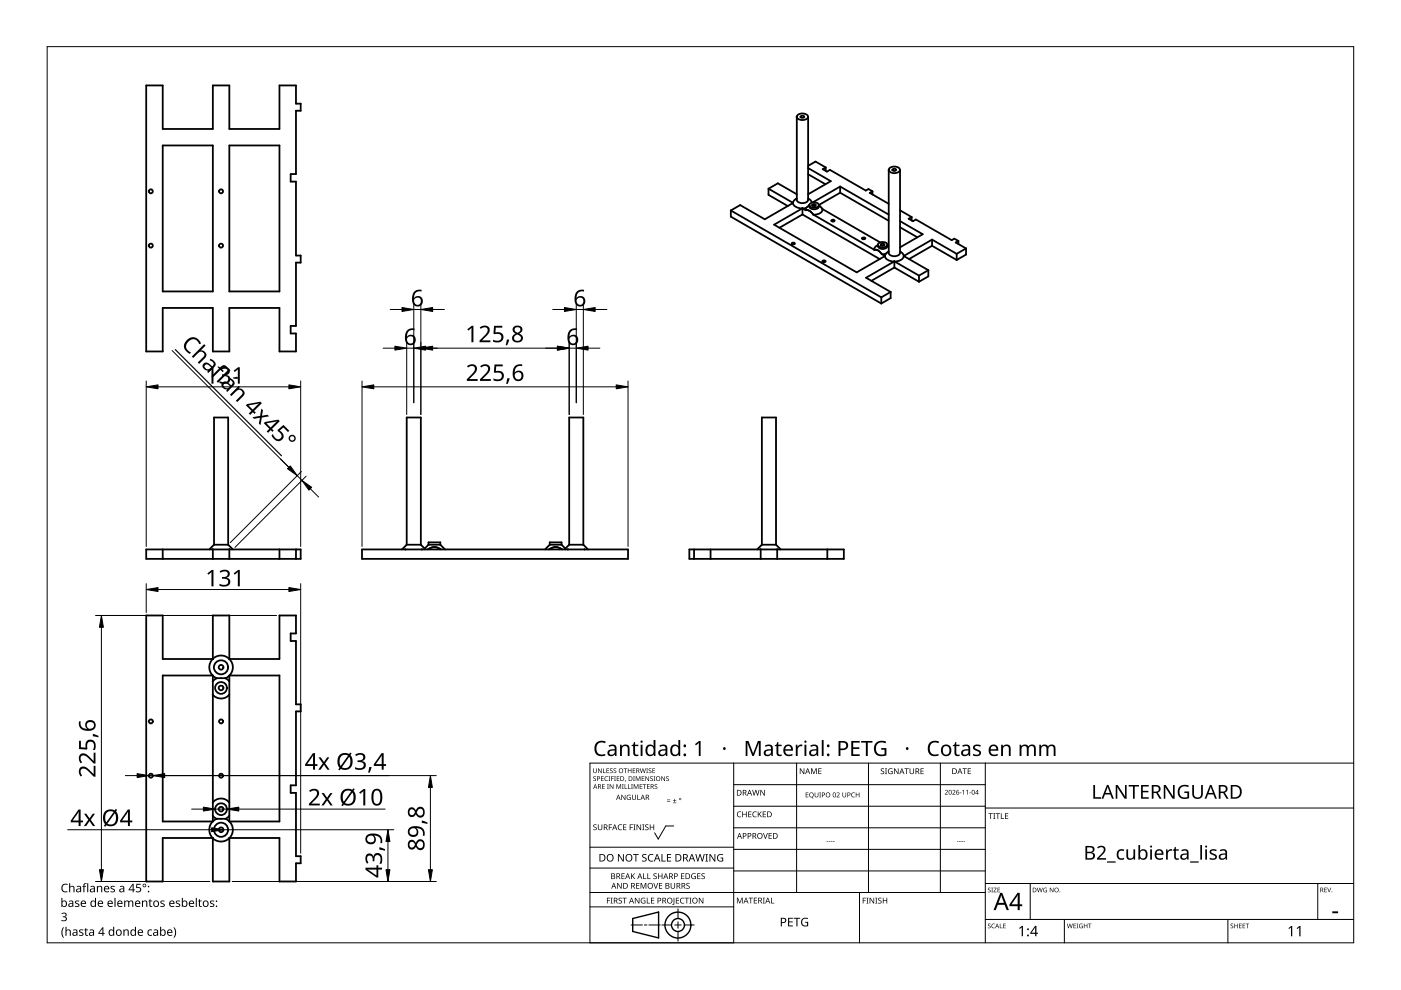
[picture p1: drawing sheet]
<svg xmlns="http://www.w3.org/2000/svg" width="297mm" height="210mm" viewBox="0 0 297 210" stroke-linecap="round" stroke-linejoin="round" font-family="sans-serif">
<g fill="none" stroke="#000" stroke-width=".38">
<path d="M31 18.1h3.5v9.2h10.6v-9.2h3.5v9.2h10.7v-9.2h3.5v3.9h1v1.5h-1v13.4h-1.2v1.6h1.2v15.7h1v1.5h-1v13.4h-1.2v1.6h1.2v3.8h-3.5v-9.2h-10.7v9.2h-3.5v-9.2h-10.6v9.2h-3.5zM34.5 30.8h10.6v31h-10.6zM48.6 30.8h10.7v31h-10.7zM168.9 24.8v17.6M169 24.5a1.47 1.47 0 0 1 2.3 .3 1.41 1.41 0 0 1-2.4 0zM169.8 24.6h.5l.2 .2-.4 .2-.3-.1zM171.3 35.2l1.6-.9 2.2 1.2M171.3 36.9l3.7 2.2M171.3 24.8v17.6M171.3 35.6l4.8 2.8-4.8 2.8M175.1 35.5v.7M175.1 35.5l-.7 .4 .9 .5 .7-.4 7.6 4.4 .5-.3 .9 .5"/>
<path d="M178.1 39.6l10.3 5.9M178.1 39.6l-5.8 3.3M178.1 39.6v1.3M188.5 35.7a1.44 1.44 0 0 1 2.3 .3 1.38 1.38 0 0 1-2.4 0zM189.3 35.9l.5-.1 .2 .2-.4 .3-.3-.2zM190.8 36v17.7a1.38 1.38 0 0 1-2.4 0v-17.7M154.9 44.6l32 18.4M154.9 44.6v1.3l32 18.5M162.9 40l5.2 3M162.9 40v1.3l4.1 2.4M162.9 40l2-1.1 4 2.3M167.9 51.5h.5l.1 .2-.3 .1-.3-.1z"/>
<path d="M168.1 43h.1M168.1 43.1a1.77 1.77 0 0 0 2 1.1M168.1 43l-6 3.5-5.2-3-2 1.1M168.7 42.2l-.4 .4-.2 .4M168.9 42.4a1.41 1.41 0 0 0 2.4 0M168.9 42.1l-.2 .1M170.1 44.2h.1M170.1 44.2l-6 3.4 17.5 10.1 6-3.4M170.1 45.5l-4.8 2.8M170.1 45.5l16.4 9.4M170.1 44.2v1.3M170.1 44.2l.8-.1-.1 .5"/>
<path d="M170.2 44.2l.6 .4M170.8 44.6l.8 .1 .8 .8 13 7.5M171.3 42.1l.3 .1M171.5 42.2l.5 .4 .1 .4M171.6 43.8a1.21 1.21 0 0 0 2 0M171.6 43.6l-.7 .5M171.6 43.5v.3M171.7 43.3a1.24 1.24 0 0 1 1.9 .2 1.17 1.17 0 0 1-2 0zM172.3 43.4l.5-.1 .2 .2-.4 .2-.3-.1zM172.3 43.7h.6M173.6 43.6l.8 .7M174.4 44.4a1.42 1.42 0 0 1-1.9 1.1h-.1"/>
<path d="M174.4 44.3l12.2 7.1M174.4 55.3l.5-.1 .1 .2-.3 .2-.3-.2zM176.3 46.7l.5-.1 .2 .2-.4 .2-.2-.1zM178.1 40.9l-4.5 2.6v.3M178.1 40.9l10.3 5.9M182.8 50.4h.5l.2 .2-.5 .1-.2-.1zM185 40.6v.6M185 40.6l-.6 .3 4 2.3M185.4 53l.8 .1 .8 .8M185.8 52.1l-.4 .5-.1 .4M186.2 51.9a.99 .99 0 0 0 .5 .9 .99 .99 0 0 0 1.2-.2l.2-.4M186.2 52l-.3 .1"/>
<path d="M186.2 51.6a1.28 1.28 0 0 1 1.9 .3 1.13 1.13 0 0 1-2 0zM186.8 51.8l.5-.1 .2 .2-.4 .2-.3-.1zM186.9 52h.5M186.9 53.9l.8-.1-.1 .5M187 53.9l.6 .4M187.6 54.3a1.87 1.87 0 0 0 2 1.1M187.6 54.3h.1M188.1 52l.3 .2M188.2 51.9v.3M188.4 53.3l-.6 .5M189.6 55.4l-6 3.5 5.2 3M189.6 55.4v1.3"/>
<path d="M189.6 56.7l5.2 3M189.6 56.7l-4.9 2.8M189.6 55.4l5.2 3M190.8 53.3l.7 .5 .1 .5M190.8 48.2l3.7 2.1M190.8 46.9l4.8 2.8-4.8 2.7M190.8 44.6l2.5 1.4M191.6 54.3a1.68 1.68 0 0 1-2 1.2v-.1M191.6 54.3h.1M191.6 54.3l5.2 3M193.3 46l-.7 .4 1 .5 .6-.4 7.6 4.4 .5-.3 .9 .5M193.3 46v.8"/>
<path d="M194.8 58.4v1.3M196.8 57.3v1.3l-2 1.1M196.8 57.3l-2 1.1M197.6 52.1l5.2 3M197.6 50.8l-6 3.5M197.6 50.8l5.2 3M197.6 52.1l-4.9 2.8M197.6 50.8v1.3M202.8 53.8v1.3M203.2 51.1v.6M203.2 51.1l-.6 .3 2.2 1.3M204.8 52.7v1.3l-2 1.1"/>
<path d="M204.8 52.7l-2 1.1M186.9 63v1.4M188.8 61.9v1.3l-1.9 1.2M188.8 61.9l-1.9 1.1M31 116.5h32.8v2h-32.8zM34.5 116.5v2M45.1 116.5h.1M45.1 116.5v2M45.4 115.5l-1 1M45.4 115.5v-27h3v27M45.4 115.5h3M48.4 115.5l1 1"/>
<path d="M48.6 116.5v2M59.3 116.5v2M62.8 116.5v2M76.8 116.5h56.4v2h-56.4zM85.9 116.5h.1M86 116.5h.1M86.2 115.5v-27h3v27M86.2 115.5h3M86.2 115.5l-1 1M89.2 115.5l.8 .8M89.5 116.5h.1M90 116.3l.1 .2"/>
<path d="M90.7 116.5l.7-.4 .7-.1 .7 .1 .7 .4M90.9 115.5h2.5M90.9 115.5v-.5h2.5v.5M90.9 115.5l-.9 .8M93.4 115.5l1 1M116.4 116.5l.7-.4 .7-.1 .7 .1 .7 .4M116.6 115.5l-1 1M116.6 115.5h2.5M116.6 115.5v-.5h2.5v.5M119.1 115.5l.8 .8M119.9 116.3v.2M120.4 116.5h.1"/>
<path d="M120.7 115.5v-27h3v27M120.7 115.5h3M120.7 115.5l-.8 .8M123.7 115.5l1 1M123.9 116.5h.1M146.2 116.5h32.7v2h-32.7zM147.2 116.5v2M150.7 116.5v2M161.2 116.5l.1 2M161.5 115.5l-1 1M161.5 115.5v-27h3v27M161.5 115.5h3"/>
<path d="M164.5 115.5l1 1M164.8 116.5v2M175.4 116.5v2M45.1 139.8a2.47 2.47 0 0 0 0 3.4M45.1 139.7a2.47 2.47 0 0 1 3.5 0M45.1 139.7v-9.2h3.5v9.2M45.1 139.7h-10.6v-9.2h-3.5v56.4h3.5v-9.2h10.6M48.6 139.7h10.7v-9.2h3.5v3.8h-1.2v1.6h1.2v13.4h1v1.5h-1v15.7h-1.2v1.6h1.2v13.4h1v1.5h-1v3.9h-3.5v-9.2h-10.6M48.6 139.8a2.42 2.42 0 0 1 0 3.4M45.1 147.3a2.29 2.29 0 0 0 3.5 0M45.1 143.3l.8 .5M45.1 143.3v30.9"/>
<path d="M45.1 143.2v.1M45.1 143.2h-10.6v31h10.6M45.9 143.8l-.8 .7M46 143.8h1.8M47.8 143.8l.8 .7M48.6 143.3l-.8 .5M48.6 143.3v30.9M48.6 143.3l10.7-.1v31h-10.6M45.1 170.2a2.26 2.26 0 0 1 3.5 0M45.1 173l.8 .6-.8 .6M45.1 174.2a2.53 2.53 0 0 0 0 3.5M45.1 177.7a2.57 2.57 0 0 0 3.5 0"/>
<path d="M45.1 177.7v9.2h3.5v-9.2M45.1 177.7h.1M45.1 174.2h.1M46 173.6h1.8M48.6 173l-.8 .6 .8 .6M48.6 174.2a2.48 2.48 0 0 1 0 3.5M48.7 174.2h-.1M48.7 177.7h-.1"/>
<circle cx="32" cy="52.1" r=".43"/>
<circle cx="32" cy="40.6" r=".43"/>
<circle cx="46.9" cy="52.1" r=".43"/>
<circle cx="46.9" cy="40.6" r=".43"/>
<circle cx="32" cy="153" r=".42"/>
<circle cx="46.8" cy="145.9" r="1.24"/>
<circle cx="46.9" cy="141.5" r="1.49"/>
<circle cx="46.9" cy="153" r=".42"/>
<circle cx="46.9" cy="141.5" r=".5"/>
<circle cx="46.9" cy="145.9" r=".5"/>
<circle cx="32" cy="164.5" r=".42"/>
<circle cx="46.8" cy="171.6" r="1.24"/>
<circle cx="46.9" cy="175.9" r="1.49"/>
<circle cx="46.9" cy="164.5" r=".42"/>
<circle cx="46.9" cy="175.9" r=".5"/>
<circle cx="46.9" cy="171.6" r=".5"/>
</g>
<path d="M10 9.9h277v190h-277z" fill="none" stroke="#000" stroke-width=".21"/>
<g fill="none" stroke="#000" stroke-width=".21">
<path d="M125.1 179.6h30.5M142.8 175.1h-1.6l-1.6 2.8-.8-1.3M155.6 166.4h53.3M155.6 161.8v38.1h-30.5v-38.1h161.9M168.9 161.8v27.4M184.1 161.8v27.4M199.4 161.8v27.4M208.9 170.9h-53.3M208.9 175.5h-53.3M208.9 161.8v38.1M287 171.3h-78.1M125.1 192.3h30.5"/>
<path d="M125.1 189.2h83.8M133.8 196.1h2.4M136.6 196.1h.6M140 196.1h-2.4M140.3 196.1h2.1M143.1 196.1h1.3M143.7 195.4v1.4M143.7 197.5v2M143.7 192.7v2M147.2 196.1h-2.1M155.6 180.1h53.3M155.6 184h-30.5"/>
<path d="M182.2 189.2v10.7M208.9 184.7h-53.3M218.4 187.3v7.6M225.7 194.9v5M260.3 194.9v5M279.4 187.3v7.6M287 194.9h-78.1M287 187.3h-78.1"/>
</g>
<g fill="#000">
<path d="M141.4 169.8h.7v.2h-.7zM141.4 169.5h.7v.1h-.7zM142.7 170.2h.7v.1h-.7zM143 169.4l.1 .3h.3l-.3 .1v.3l-.1-.3h-.3l.3-.1zM170.8 168h.6v.1h-.4v.4h.4v.1h-.4v.3h.4v.2h-.6zM172.7 168h.2v.7a.26 .26 0 0 0 .2 .3 .26 .26 0 0 0 .3-.3v-.7h.1v.7a.39 .39 0 0 1-.4 .4 .39 .39 0 0 1-.4-.4zM173.7 168h.4l-.1 .1 .1 1h-.4l.1-.1zM177.4 168.1a.37 .37 0 0 1 .6 .1 .37 .37 0 0 1-.3 .5l-.2 .2h.5v.2h-.6l.2-.4a.27 .27 0 0 0 .3-.4 .27 .27 0 0 0-.4-.1zM178.6 168h.1v.7a.26 .26 0 0 0 .3 .3 .26 .26 0 0 0 .3-.3v-.7h.1v.7a.39 .39 0 0 1-.4 .4 .39 .39 0 0 1-.4-.4zM180.6 168.2l.4-.2 .3 .1-.1 .1a.41 .41 0 0 0-.6 .4 .41 .41 0 0 0 .6 .3 .48 .48 0 0 1-.7-.1 .48 .48 0 0 1 .1-.6zM181.4 168h.2v.5h.5v-.5h.1v1.1h-.1v-.5h-.5v.5h-.2zM216.1 196.8l.6-.5h.2v2.2h-.3v-1.9l-.4 .4z"/>
<path d="M273.2 196.8l.6-.5h.2v2.2h-.3v-1.9l-.4 .4zM274.9 196.8l.6-.5h.2v2.2h-.2v-1.9l-.4 .4z"/>
<path d="M144 169.4a.24 .24 0 0 1 .4 0 .24 .24 0 0 1-.4 0zM144.1 169.4a.14 .14 0 0 0 .2 0 .14 .14 0 0 0-.2 0z"/>
<path d="M171.7 168.2l.2-.2a.47 .47 0 0 1 .6 .5l-.3 .5 .3 .3-.4-.2a.54 .54 0 0 1-.5-.4 .54 .54 0 0 1 .1-.5zM171.7 168.5a.4 .4 0 0 0 .8 0 .4 .4 0 0 0-.8 0z"/>
<path d="M174.3 168h.2a.34 .34 0 0 1 .4 .4 .34 .34 0 0 1-.5 .3v.4h-.1zM174.4 168.1v.4a.25 .25 0 0 0 .4-.2 .25 .25 0 0 0-.4-.2z"/>
<path d="M175 168.5a.51 .51 0 0 1 1 0 .51 .51 0 0 1-1 0zM175.2 168.5a.4 .4 0 0 0 .8 0 .4 .4 0 0 0-.8 0z"/>
<path d="M176.7 168.1l.3-.1 .2 .3v.5l-.2 .2h-.3l-.1-.2zM176.8 168.2l-.1 .3a.27 .27 0 0 0 .2 .5 .27 .27 0 0 0 .2-.5l-.1-.3z"/>
<path d="M179.7 168h.2a.34 .34 0 0 1 .4 .4 .34 .34 0 0 1-.5 .3v.4h-.1zM179.8 168.1v.4a.25 .25 0 0 0 .4-.2 .25 .25 0 0 0-.4-.2z"/>
<path d="M212.1 189.3h.4l1.4 3.7h-.5l-.4-1.2h-1.5l-.4 1.2h-.4zM212.3 189.8l-.6 1.6h1.2z"/>
<path d="M215.7 189.3h.5v2.4h.5v.4h-.5v.9h-.4v-.9h-1.8v-.3zM215.8 189.8l-1.3 1.9h1.3z"/>
<path d="M219.5 196.3h.2v1.5h.4v.2h-.4v.5h-.2v-.5h-1.1v-.2zM219.5 196.6l-.8 1.2h.8z"/>
<circle cx="218" cy="198.3" r=".2"/>
<circle cx="218" cy="197" r=".2"/>
</g>
<g fill="none" stroke="#000" stroke-width=".3">
<path d="M134.1 194.7l5.5-1.3v5.5l-5.5-1.4z"/>
<circle cx="143.7" cy="196.1" r="2.74"/>
<circle cx="143.7" cy="196.1" r="1.37"/>
</g>
<g fill="none" stroke="#000" stroke-width=".21">
<path d="M36.5 74.3l27.5 27.6M82.7 65.6h2.5M83.7 73.8h-2.5M86.2 72.6v15.3M86.2 73.8h1.5M87.7 64.4v21M89.2 64.4v23.5M89.2 65.6h-1.5M90.2 73.8h28M94.2 65.6h-2.5M117.2 65.6h2.5M120.7 72.6v15.3"/>
<path d="M120.7 73.8h1.5M122.2 64.4v21M123.7 65.6h-1.5M123.7 64.4v23.5M124.7 73.8h2.5M128.7 65.6h-2.5M31 80.8v35.1M33.5 82h27.8M59.5 97.3l1.8 1.8M63.8 80.8v35.1M63.9 100l-15.1 15.1M76.8 80.8v35.1"/>
<path d="M79.3 82h51.4M133.2 80.8v35.1M64.9 101l-15.1 15.1M65.8 103.6l1.8 1.8M21.5 133v51.4M31 123.7v6.2M58.6 130.5h-38.3M61.3 125h-27.8M63.8 123.7v57.2M26.6 164.4h2.5M32.4 164.4h-.8M43.1 171.5h-2.5"/>
<path d="M45.6 171.5h2.5M47.4 175.9h-33M47.5 175.9h36M50.6 171.5h31.1M82.3 178.4v6M91.3 166.9v17.5M92.5 164.4h-59.9M44.5 186.9h-24.2M49.3 186.9h43.2"/>
</g>
<g fill="#000" stroke="#000" stroke-width=".21">
<path d="M83.7 73.4l2.5 .4-2.5 .4zM85.2 65.2l2.5 .4-2.5 .4zM87.7 73.8l2.5-.4v.8zM89.2 65.6l2.5-.4v.8zM89.2 73.8l2.5-.4v.8zM118.2 73.4l2.5 .4-2.5 .4zM119.7 65.2l2.5 .4-2.5 .4zM122.2 73.8l2.5-.4v.8zM123.7 65.6l2.5-.4v.8zM31 82l2.5-.4v.8zM61.3 81.6l2.5 .4-2.5 .4zM61 99.4l.5-.6 1.5 2.1z"/>
<path d="M76.8 82l2.5-.4v.8zM130.7 81.6l2.5 .4-2.5 .4zM64 101.9l2.1 1.4-.6 .6zM21.5 130.5l.4 2.5h-.8zM31 125l2.5-.4v.8zM61.3 124.6l2.5 .4-2.5 .4zM29.1 164l2.5 .4-2.5 .5zM32.4 164.4l2.5-.4v.9zM43.1 171.1l2.5 .4-2.5 .5zM44.9 175.5l2.5 .4-2.5 .4zM48.1 171.5l2.5-.4v.9zM82.3 175.9l.4 2.5h-.9z"/>
<path d="M91.3 164.4l.4 2.5h-.9zM21.1 184.4h.8l-.4 2.5zM81.8 184.4h.9l-.4 2.5zM90.8 184.4h.9l-.4 2.5z"/>
</g>
<g fill="#000">
<path d="M39.6 72.1a1.72 1.72 0 0 1 1.8-.6 1.72 1.72 0 0 1 1.2 1.3l-.4 .2a1.36 1.36 0 0 0-1.3-1.1 1.36 1.36 0 0 0-1.3 1 1.32 1.32 0 0 0 .9 1.9l-.3 .2a1.68 1.68 0 0 1-1.2-1.3 1.68 1.68 0 0 1 .6-1.6zM43.3 73l.3 .3-1.1 1a1 1 0 0 1 1.1 .5 1 1 0 0 1-.2 1.1l-1.2 1.3-.3-.3 1.2-1.2a.7 .7 0 0 0-.2-1.1 .7 .7 0 0 0-1 .3l-.9 1-.3-.3zM46.1 77.8l.2-.1 .4 .2a.91 .91 0 0 1 .9-.5 .91 .91 0 0 1 .8 .7l-.4 .2a.55 .55 0 0 0-.5-.5 .55 .55 0 0 0-.5 .4l.4 .5-.2 .2-.5-.5-1.6 1.7-.3-.4 1.6-1.6zM46.6 78.2a1.25 1.25 0 0 1 1.2-.4 1.25 1.25 0 0 1 .9 .9 .85 .85 0 0 1-.7 .8 .93 .93 0 0 1 .9 1.1 .93 .93 0 0 1-1.1 .8l-1.3-.2v-.4a1.24 1.24 0 0 0 1.9-.3 .71 .71 0 0 0-1-.8h-.3v-.3a.81 .81 0 0 0 .8-.1 .81 .81 0 0 0 .3-.8 1.02 1.02 0 0 0-1.4 0zM99.1 69.8l.9-.7h.4v3.5h-.4v-3.1l-.7 .6zM101.7 69.4a1.16 1.16 0 0 1 1.3-.4 1.16 1.16 0 0 1 .8 1.2l-.3 .6-1.3 1.4h1.8v.4h-2.3v-.4l1.1-1.1a.98 .98 0 0 0 .2-1.7h-.4l-.7 .3zM104.8 69.1h1.7v.4h-1.4l-.1 1 .6-.1a1.13 1.13 0 0 1 1.1 1.4 1.13 1.13 0 0 1-1.5 .8l-.7-.2v-.4a1.03 1.03 0 0 0 1.1 .3 1.03 1.03 0 0 0 .7-.8 .93 .93 0 0 0-1.5-.6l-.2-.2zM104.8 77.3h1.8v.4h-1.4l-.1 1a1.17 1.17 0 0 1 1.7 .9 1.17 1.17 0 0 1-1.5 1.2l-.7-.2v-.4a1.03 1.03 0 0 0 1.8-.5 .93 .93 0 0 0-1.5-.6l-.2-.2zM107.5 72l.5 .1-.5 1.1h-.3zM44 78.6l.9-.7h.4v3.4h-.5l.1-3-.7 .6zM45.9 80.9l2.7-2.7 .3 .3-2.7 2.7zM49.4 80.1l.2-.1a.83 .83 0 0 1 1 .2l-.4 .1a.62 .62 0 0 1-.8-.2z"/>
<path d="M48.8 83.7l1.8-1.9 .2 .3-.2 .3a1 1 0 0 1 1.1 .5 1 1 0 0 1-.2 1.1l-1.2 1.2-.3-.3 1.2-1.1a.7 .7 0 0 0-.2-1.1 .7 .7 0 0 0-1 .3l-.9 1zM49.5 78.6l1-.7h.3v3.4h-.4v-3l-.6 .6zM53.5 88.5l1.6-.3 .3-1.6 .4 .4-.3 1.2 1.2-.3 .3 .4-1.5 .2-.3 1.7-.3-.4 .2-1.2-1.2 .2zM57.6 92.3l.3-.3a1.03 1.03 0 0 0 1.6 .9 .93 .93 0 0 0-.6-1.5l-.1-.2 1.3-1.1 1.2 1.2-.2 .3-1-1-.8 .7 .4 .3a1.13 1.13 0 0 1-.1 1.8 1.13 1.13 0 0 1-1.7-.5zM99 77.6a1.16 1.16 0 0 1 1.3-.4 1.16 1.16 0 0 1 .8 1.2l-.3 .6-1.3 1.4h1.8v.4h-2.3v-.4l1.1-1.1a.98 .98 0 0 0 .2-1.7h-.4l-.7 .3zM101.8 77.6a1.16 1.16 0 0 1 1.3-.4 1.16 1.16 0 0 1 .8 1.2l-.3 .6-1.3 1.4h1.8v.4h-2.3v-.4l1.1-1.1a.98 .98 0 0 0 .2-1.7h-.4l-.7 .3zM107.6 80.2l.4 .1-.4 1.1h-.3zM44 121.6l.9-.8h.4v3.5h-.5l.1-3-.7 .6zM46.6 121.1a1.25 1.25 0 0 1 1.2-.4 1.25 1.25 0 0 1 .9 1 .85 .85 0 0 1-.7 .8 .93 .93 0 0 1 .9 1 .93 .93 0 0 1-1.1 .9l-1.3-.2v-.4a1.24 1.24 0 0 0 1.9-.3 .71 .71 0 0 0-1-.8h-.3v-.4a.81 .81 0 0 0 .8 0 .81 .81 0 0 0 .3-.8 1.02 1.02 0 0 0-1.4-.1zM49.5 121.6l1-.8h.3v3.5h-.4v-3l-.6 .6zM16.8 157.1h.4v1.3l1 .1-.1-.5a1.13 1.13 0 0 1 1.4-1.2 1.13 1.13 0 0 1 .8 1.6l-.2 .6h-.4a1.03 1.03 0 0 0 .3-1 1.03 1.03 0 0 0-.8-.7 .93 .93 0 0 0-.7 1.4l-.1 .2-1.6-.1zM19.7 155.6l1.2 .4v.3l-1.2-.2z"/>
<path d="M17 160a1.5 1.5 0 0 1 2.1 .6l.8 .7v-1.7h.3v2.3h-.3l-1.1-1.1a.98 .98 0 0 0-1.7-.3v.5l.3 .6-.3 .2a1.46 1.46 0 0 1-.1-1.8zM17.8 172.5h.5l.7 1 .7-1h.4l-.9 1.3 1 1.3h-.5l-.7-1-.7 1h-.5l.9-1.3zM17 162.8a1.5 1.5 0 0 1 2.1 .6l.8 .7v-1.7h.3v2.3h-.3l-1.1-1.1a.98 .98 0 0 0-1.7-.3v.5l.3 .6-.3 .2a1.46 1.46 0 0 1-.1-1.8zM65.5 167.6a1.16 1.16 0 0 1 1.4-.4 1.16 1.16 0 0 1 .7 1.2l-.3 .6-1.3 1.4h1.8v.4h-2.3v-.4l1.1-1.1a.98 .98 0 0 0 .3-1.7h-.5l-.6 .3zM67.5 160.6h.5l.7 1 .7-1h.4l-.9 1.3 1 1.3h-.5l-.7-1.1-.7 1.1h-.5l.9-1.3zM68.2 168.2h.5l.6 .9 .7-.9h.5l-.9 1.2 .9 1.4h-.4l-.8-1.1-.7 1.1h-.5l1-1.4zM76.1 168l1-.7h.3v3.5h-.4v-3.1l-.6 .6zM75.3 160a1.25 1.25 0 0 1 1.2-.4 1.25 1.25 0 0 1 1 .9 .85 .85 0 0 1-.8 .9 .93 .93 0 0 1 .9 1 .93 .93 0 0 1-1.1 .8l-1.2-.1v-.4a1.24 1.24 0 0 0 1.8-.3 .71 .71 0 0 0-1-.8h-.3v-.4a.81 .81 0 0 0 .9-.1 .81 .81 0 0 0 .3-.8 1.02 1.02 0 0 0-1.5 0zM78.3 162.6l.5 .1-.4 1.1h-.4zM80.4 179.7l1.2 .4v.3l-1.2-.3zM89.4 174l1.2 .4v.3l-1.2-.2zM77.7 181.2a.85 .85 0 0 1 .9-.2 .85 .85 0 0 1 .6 .7 .93 .93 0 0 1 1-.9 .93 .93 0 0 1 .8 1.1l-.1 1.2h-.4a1.24 1.24 0 0 0-.3-1.8 .71 .71 0 0 0-.8 1v.3h-.4a.81 .81 0 0 0 0-.9 .81 .81 0 0 0-.9-.3 1.02 1.02 0 0 0 0 1.5l-.3 .2a1.65 1.65 0 0 1-.1-1.9z"/>
<path d="M43.2 77.1a1 1 0 0 1 1.5 .3l.3 .3a.61 .61 0 0 0 .3-.7 .61 .61 0 0 0-.5-.5l-.3-.1 .1-.3a1.07 1.07 0 0 1 1 .6 1.07 1.07 0 0 1-.2 1.1l-1.2 1.3-.3-.2 .2-.4a.95 .95 0 0 1-.9-.4 .95 .95 0 0 1 0-1zM43.5 77.4a.69 .69 0 0 0 .4 .9 .69 .69 0 0 0 .9-.4 .92 .92 0 0 0-1.3-.5z"/>
<path d="M86.4 70l.5-.3 .6-.1 .4 .1v.3a1.18 1.18 0 0 0-1.6 1.4 1.08 1.08 0 0 1 1.6-.1 1.08 1.08 0 0 1 0 1.6 1.28 1.28 0 0 1-1.6 0 1.28 1.28 0 0 1-.4-1.5l.1-.8zM86.3 72.1a.76 .76 0 0 0 1.5 0 .76 .76 0 0 0-1.5 0z"/>
<path d="M87.9 61.8l.5-.3 .6-.1 .4 .1v.3a1.18 1.18 0 0 0-1.6 1.4 1.08 1.08 0 0 1 1.6-.1 1.08 1.08 0 0 1 0 1.6 1.22 1.22 0 0 1-1.5 .1 1.22 1.22 0 0 1-.5-1.3l.1-.9zM87.8 63.9a.76 .76 0 0 0 1.5 0 .76 .76 0 0 0-1.5 0z"/>
<path d="M109.2 77.6l.5-.3 .6-.1 .4 .1v.3a1.18 1.18 0 0 0-1.6 1.4 1.08 1.08 0 0 1 1.7-.1 1.08 1.08 0 0 1-.1 1.6 1.22 1.22 0 0 1-1.5 .1 1.22 1.22 0 0 1-.5-1.3l.1-.9zM109.1 79.7a.76 .76 0 0 0 1.5 0 .76 .76 0 0 0-1.5 0z"/>
<path d="M108.8 69.4a1.03 1.03 0 0 1 1.3-.4 1.03 1.03 0 0 1 .6 1.2l-.6 .5a1 1 0 0 1 .7 1.3 1 1 0 0 1-1.3 .6 .94 .94 0 0 1-.9-.9 .94 .94 0 0 1 .7-1l-.2-.1a.88 .88 0 0 1-.3-1.2zM109 71.6a.7 .7 0 0 0 1.4 0 .7 .7 0 0 0-1.4 0zM109.2 70a.58 .58 0 0 0 1.1 0 .58 .58 0 0 0-1.1 0z"/>
<path d="M120.8 70l.6-.3 .5-.1 .4 .1v.3a1.18 1.18 0 0 0-1.5 1.4 1.08 1.08 0 0 1 1.6-.1 1.08 1.08 0 0 1-.1 1.6 1.28 1.28 0 0 1-1.6 0 1.28 1.28 0 0 1-.4-1.5l.2-.8zM120.7 72.1a.76 .76 0 0 0 1.5 0 .76 .76 0 0 0-1.5 0z"/>
<path d="M122.3 61.8l.6-.3 .5-.1 .4 .1v.3a1.18 1.18 0 0 0-1.5 1.4 1.08 1.08 0 0 1 1.6-.1 1.08 1.08 0 0 1-.1 1.6 1.28 1.28 0 0 1-1.6 0 1.28 1.28 0 0 1-.4-1.5l.2-.8zM122.2 63.9a.76 .76 0 0 0 1.5 0 .76 .76 0 0 0-1.5 0z"/>
<path d="M47.2 81.1a1 1 0 0 1 1.5 .3l.3 .3a.61 .61 0 0 0 .3-.6 .61 .61 0 0 0-.5-.5l-.3-.2 .1-.3a1.07 1.07 0 0 1 1 .6 1.07 1.07 0 0 1-.2 1.1l-1.2 1.3-.2-.2 .2-.3a.95 .95 0 0 1-1-.4 .95 .95 0 0 1 0-1.1zM47.5 81.4a.69 .69 0 0 0 .4 .9 .69 .69 0 0 0 .9-.4 .92 .92 0 0 0-1.3-.5z"/>
<path d="M52.4 85.7l2.8-.5 .3 .3-1.6 1.6 .3 .4-.2 .3-.4-.4-.6 .6-.3-.3 .6-.6-1.2-1.2zM52.7 86l.9 .8 1.3-1.3z"/>
<path d="M56.2 89.5l2.8-.5 .3 .3-1.6 1.6 .3 .4-.2 .3-.4-.4-.6 .6-.3-.3 .6-.6-1.2-1.2zM56.5 89.8l.9 .8 1.3-1.3z"/>
<path d="M61.2 92.9a.75 .75 0 0 1 1.5 0 .75 .75 0 0 1-1.5 0zM61.5 92.9a.46 .46 0 0 0 .9 0 .46 .46 0 0 0-.9 0z"/>
<path d="M16.8 152.9h.3a1.18 1.18 0 0 0 1.4 1.6 1.08 1.08 0 0 1-.1-1.6 1.08 1.08 0 0 1 1.6 .1 1.28 1.28 0 0 1 0 1.5 1.28 1.28 0 0 1-1.5 .5 1.58 1.58 0 0 1-1.7-2.1zM18.4 153.8a.76 .76 0 0 0 1.5 0 .76 .76 0 0 0-1.5 0z"/>
<path d="M16.6 171.6h.5v2.4h.5v.4h-.5v.7h-.4v-.7h-1.7v-.4zM16.7 172.1l-1.3 1.9h1.3z"/>
<path d="M22.3 172.1l.5-.4a1.93 1.93 0 0 1 1.5 .1l.3-.3 .2 .2-.2 .4 .4 .9a1.68 1.68 0 0 1-.5 1.9 1.68 1.68 0 0 1-2 .1l-.2 .3-.3-.2 .3-.4a2.31 2.31 0 0 1 0-2.6zM24.3 172.4l-1.5 2.2a1.23 1.23 0 0 0 1.4-.1 1.23 1.23 0 0 0 .4-1.4zM22.7 172.3l-.4 .8 .2 1.3 1.6-2.2-.8-.2z"/>
<path d="M27.1 171.6h.4v2.4h.5v.4h-.5v.7h-.4v-.7h-1.6v-.4zM27.1 172.1l-1.2 1.9h1.2z"/>
<path d="M66.3 159.7h.5v2.3h.5v.4h-.5v.8h-.4v-.8h-1.7v-.4zM66.4 160.1l-1.3 1.9h1.3z"/>
<path d="M72 160.1l.5-.3a1.92 1.92 0 0 1 1.5 .1l.3-.4 .2 .2-.2 .4 .3 .6 .2 .7a1.63 1.63 0 0 1-.8 1.6 1.63 1.63 0 0 1-1.8 0l-.2 .3-.3-.2 .3-.3a2.31 2.31 0 0 1 0-2.7zM74 160.5l-1.5 2.2a1.24 1.24 0 0 0 1.4-.1 1.24 1.24 0 0 0 .4-1.5zM72.4 160.3l-.4 .8 .2 1.3 1.6-2.2-.8-.2z"/>
<path d="M72.6 167.7l.5-.3a1.93 1.93 0 0 1 1.6 .1l.2-.4 .3 .2-.2 .4 .3 .6 .1 .7a1.63 1.63 0 0 1-.7 1.6 1.63 1.63 0 0 1-1.8 0l-.2 .3-.3-.2 .2-.3a2.31 2.31 0 0 1 0-2.7zM74.7 168l-1.6 2.3a1.18 1.18 0 0 0 1.4 0 1.18 1.18 0 0 0 .5-1.3zM73 167.9l-.3 .8 .2 1.3 1.6-2.2-.8-.2z"/>
<path d="M77.7 177.2a2.22 2.22 0 0 1 3.3 .6v1h-.4a1.16 1.16 0 0 0-.2-1.2 1.16 1.16 0 0 0-1.1-.4 1.08 1.08 0 0 1 .1 1.6 1.08 1.08 0 0 1-1.6-.1 1.16 1.16 0 0 1-.1-1.5zM77.8 177.9a.76 .76 0 0 0 1.5 0 .76 .76 0 0 0-1.5 0z"/>
<path d="M79.2 167.5a1.16 1.16 0 0 1 1.3-.1 1.16 1.16 0 0 1 .5 1.2 1.69 1.69 0 0 1-1 2.2 1.27 1.27 0 0 1-1.3-1.6l.2-1.1zM79.4 167.8a2.16 2.16 0 0 0 .3 2.6 .82 .82 0 0 0 .9-1 1.35 1.35 0 0 0-.7-1.8z"/>
<path d="M80.9 159.7h.4v2.3h.6v.4h-.6v.8h-.4v-.8h-1.6v-.4zM80.9 160.1l-1.2 1.9h1.2z"/>
<path d="M86.8 178.2a.88 .88 0 0 1 1.4 .5 1 1 0 0 1 1.2-.7 1 1 0 0 1 .6 1.3 .94 .94 0 0 1-.8 .9 .94 .94 0 0 1-1-.7 .91 .91 0 0 1-1.2 .6 .91 .91 0 0 1-.5-1.2zM88.4 179.1a.7 .7 0 0 0 1.4 0 .7 .7 0 0 0-1.4 0zM86.8 179.1a.6 .6 0 0 0 1.2 0 .6 .6 0 0 0-1.2 0z"/>
<path d="M86.8 171.3a.88 .88 0 0 1 1.4 .5 1 1 0 0 1 1.2-.7 1 1 0 0 1 .6 1.4 .94 .94 0 0 1-.8 .9 .94 .94 0 0 1-1-.8 .89 .89 0 0 1-1.1 .6 .89 .89 0 0 1-.6-1zM88.4 172.3a.7 .7 0 0 0 1.4 0 .7 .7 0 0 0-1.4 0zM86.8 172.2a.6 .6 0 0 0 1.2 0 .6 .6 0 0 0-1.2 0z"/>
<path d="M86.7 175.6l.7-.4h.6a1.64 1.64 0 0 1 2 2h-.4a1.16 1.16 0 0 0-.2-1.2 1.16 1.16 0 0 0-1.1-.4 1.08 1.08 0 0 1 .1 1.6 1.08 1.08 0 0 1-1.6 0 1.16 1.16 0 0 1-.1-1.6zM86.8 176.3a.8 .8 0 0 0 1.6 0 .8 .8 0 0 0-1.6 0z"/>
<path d="M77.5 184h2.3v-.5h.4v.5h.8v.4h-.8v1.7h-.4l-2.3-1.7zM78 184.4l1.8 1.2v-1.2z"/>
</g>
<path d="M37.2 74.1l22.5 22.5" fill="none" stroke="#000" stroke-width=".25"/>
<g fill="#000">
<path d="M126.4 157.5a1.78 1.78 0 0 1 2-.3l-.1 .4-.9-.2a1.31 1.31 0 0 0-.9 1.7 1.31 1.31 0 0 0 1.8 .8v.3a1.64 1.64 0 0 1-2-.4 1.64 1.64 0 0 1-.1-2zM168.7 157.9h.3l.1 .4 .4-.4h.6v.3l-.6 .1-.3 .3-.1 1.7h-.4zM185.7 157.5a2.04 2.04 0 0 1 2.2-.3l-.2 .4a1.32 1.32 0 0 0-2 1 1.32 1.32 0 0 0 1.8 1.3v-.9h-.7v-.4h1.1v1.6h-.2a1.7 1.7 0 0 1-2.2-.5 1.7 1.7 0 0 1 .2-2.2zM197.1 157.5a1.78 1.78 0 0 1 2-.3l-.2 .4a1.25 1.25 0 0 0-1.5 .1 1.25 1.25 0 0 0-.2 1.5 1.21 1.21 0 0 0 1.8 .7v.3a1.64 1.64 0 0 1-2-.4 1.64 1.64 0 0 1-.1-2zM206.4 158.1a1.41 1.41 0 0 1 1.6-.1l-.2 .3-.5-.1a.38 .38 0 0 0-.6 .1 .38 .38 0 0 0 .4 .5l.2 .1a.86 .86 0 0 1 .7 .7 1.09 1.09 0 0 1-1.7 .6v-.4l.8 .2 .4-.1v-.4l-.5-.3a.71 .71 0 0 1-.6-1.1zM125.8 164.7l.4-.1 .1 .1a.24 .24 0 0 0-.3 0 .24 .24 0 0 0-.1 .3 .24 .24 0 0 0 .4 .1 .32 .32 0 0 1-.1 .5 .32 .32 0 0 1-.4-.2 .24 .24 0 0 0 .3 .2 .24 .24 0 0 0 0-.4l-.3-.2zM125.8 162.9h.1v.7a.26 .26 0 0 0 .2 .2 .26 .26 0 0 0 .3-.2v-.7h.1v.7a.38 .38 0 0 1-.4 .3 .38 .38 0 0 1-.3-.3zM125.8 174.9l.5-.1h.2v.2a.25 .25 0 0 0-.4-.1 .25 .25 0 0 0 0 .4 .4 .4 0 0 1 .4 .3 .4 .4 0 0 1-.2 .4 .4 .4 0 0 1-.5-.2v.1a.27 .27 0 0 0 .5 0 .27 .27 0 0 0-.1-.4l-.4-.2zM126.8 162.9h.1l.6 .8v-.8h.1v1h-.2l-.5-.8v.8h-.1zM126.8 174.8h.1v.8a.32 .32 0 0 0 .3 .3 .32 .32 0 0 0 .3-.3v-.8h.2v.8a.47 .47 0 0 1-.5 .4 .47 .47 0 0 1-.4-.4zM127.9 162.9h.1v.9h.4v.1h-.5zM127.4 164.6h.6v.1h-.4v.3h.4l-.4 .1v.4h.4v.1h-.6z"/>
<path d="M127.7 166.3h.5v.1h-.4v.3h.4l-.4 .1v.4h.4v.1h-.5zM128.3 164.7l.6-.1-.3 .1a.41 .41 0 0 0-.3 .5 .41 .41 0 0 0 .6 .3 .47 .47 0 0 1-.7-.1 .47 .47 0 0 1 .1-.7zM128.7 166.3h.4l-.1 .9 .1 .1h-.4l.1-.1zM128.6 162.9h.5v.1h-.4v.3h.4l-.4 .1v.4h.4v.1h-.5zM129.1 174.8h.7v.1h-.6v.5h.5v.1h-.5v.5h-.1zM129 164.6h.4l-.1 .1 .1 .9h-.4l.1-.1zM129.6 164.6h.5v.1h-.4v.4h.4l-.4 .1v.4h-.1zM129.4 163l.3-.1 .2 .2a.24 .24 0 0 0-.4-.1 .24 .24 0 0 0 0 .3 .24 .24 0 0 0 .3 .1l.1 .2-.1 .2-.4 .1-.1-.1a.24 .24 0 0 0 .4 .1 .24 .24 0 0 0 0-.4l-.4-.2zM129.3 166.3h.1l.5 .8v-.8h.2v1h-.2l-.5-.9v.9h-.1zM130.2 164.6h.4l-.1 .9 .1 .1h-.4l.1-.1zM130.1 163l.4-.1 .1 .2a.24 .24 0 0 0-.3-.1 .24 .24 0 0 0-.1 .3 .24 .24 0 0 0 .4 .1l.1 .2-.1 .2-.4 .1-.1-.1a.24 .24 0 0 0 .3 .1 .24 .24 0 0 0 0-.4l-.3-.2zM130.7 166.3h.2l.3 .8 .3-.8h.2v1h-.1v-.9l-.5 .9-.3-.9v.9h-.1z"/>
<path d="M130.8 164.6h.5v.1h-.4v.3h.4l-.4 .1v.4h.4v.1h-.5zM131.1 174.9l.5-.1h.3l-.1 .2a.49 .49 0 0 0-.7 .4 .49 .49 0 0 0 .8 .4 .57 .57 0 0 1-.8 0 .57 .57 0 0 1 0-.8zM131.9 166.3h.3l-.1 .1 .1 .9h-.3l.1-.1zM132.4 166.3h.2v.9h.4v.1h-.6zM131.7 168.5h.2l.6 .9v-.9h.1v1.1h-.2l-.5-.9v.9h-.2zM132.2 162.9h.8l-.3 .1v.9h-.2v-.9zM132.5 165.4h.2l-.2 .4zM132.1 174.8h.7v.1h-.5v.4h.5v.1h-.5v.5h.5v.1h-.7zM131.5 157.9h.3v.3a.91 .91 0 0 1 1-.3 .91 .91 0 0 1 .7 .8v1.6h-.4v-1.5a.64 .64 0 0 0-.8-.6 .64 .64 0 0 0-.4 .8v1.3h-.4zM133.2 166.3h.1v.9h.4v.1h-.5zM133 168.6l.5-.1 .2 .1v.1a.45 .45 0 0 0-.7 .3 .45 .45 0 0 0 .6 .5v-.3h-.2v-.2h.4v.6a.6 .6 0 0 1-.8-.2 .6 .6 0 0 1 0-.8zM133.5 174.8h.7v.1h-.5v.5h.5v.1h-.5v.5h-.2z"/>
<path d="M133.1 162.9h.1v.4h.6v-.4h.1v1h-.1v-.5h-.6v.5h-.1zM133.8 166.3h.4l-.1 .1 .1 .9h-.4l.1-.1zM134.2 164.6h.4l-.1 .1 .1 .9h-.4l.1-.1zM134.2 162.9h.5v.1h-.4v.3h.4l-.4 .1v.4h.4v.1h-.5zM134.3 174.8h.4l-.1 .1v1l.1 .1h-.4l.1-.1v-1zM134.4 166.3h.1l.4 .8 .3-.8h.2v1h-.2v-.9l-.4 .9-.3-.9v.9h-.1zM134 168.5h.1v.7a.28 .28 0 0 0 .3 .3 .28 .28 0 0 0 .3-.3v-.7h.1v.7a.42 .42 0 0 1-.4 .4 .42 .42 0 0 1-.4-.4zM134.4 157.3h.2v.6h.7v.3h-.7v1.4l.3 .4h.5v.3a.73 .73 0 0 1-1.2-.7v-1.4h-.3v-.2l.4-.1zM135.1 168.5h.2v1h.4v.1h-.6zM134.8 164.6h.2l.3 .8 .3-.8h.2v1h-.1v-.9l-.5 .9-.3-.9v.9h-.1zM135 174.8h.1l.7 1v-1h.1v1.2h-.1l-.7-1v1h-.1zM135.6 166.3h.6v.1h-.4v.3h.4l-.4 .1v.4h.4v.1h-.6z"/>
<path d="M136.2 174.8h.4l-.1 .1v1l.1 .1h-.4l.1-.1v-1zM136.1 164.6h.5v.1h-.4v.3h.4l-.4 .1v.4h.4v.1h-.5zM135.7 162.9h.1l.2 .9 .2-.9h.2l.2 .9 .2-.9h.1l-.2 1h-.2l-.2-.8-.2 .8h-.2zM136.3 166.3h.7l-.3 .1v.9h-.1v-.9zM137 162.9h.4l-.1 .1 .1 .9h-.4l.1-.1zM136.8 174.9l.4-.1h.3l-.1 .2a.25 .25 0 0 0-.3-.1 .25 .25 0 0 0 0 .4 .42 .42 0 0 1 .4 .5 .42 .42 0 0 1-.7 .2v-.1a.27 .27 0 0 0 .5 0 .27 .27 0 0 0-.1-.4l-.4-.2zM136.8 164.6h.2l.5 .8v-.8h.1v1h-.1l-.6-.8v.8h-.1zM137.2 166.3h.5v.1h-.4v.3h.4l-.4 .1v.4h.4v.1h-.5zM137.6 163l.3-.1 .2 .2a.24 .24 0 0 0-.4-.1 .24 .24 0 0 0 0 .3 .24 .24 0 0 0 .3 .1l.1 .2-.1 .2-.4 .1-.1-.1a.24 .24 0 0 0 .4 .1 .24 .24 0 0 0 0-.4l-.4-.2zM137.9 164.7l.3-.1 .2 .1a.24 .24 0 0 0-.3 0 .24 .24 0 0 0-.1 .3 .24 .24 0 0 0 .3 .1 .32 .32 0 0 1 0 .5 .32 .32 0 0 1-.5-.2 .24 .24 0 0 0 .4 .2 .24 .24 0 0 0 0-.4l-.3-.2zM137.8 174.8h.1v.5h.6v-.5h.2v1.2h-.2v-.6h-.6v.6h-.1zM138.3 162.9h.6v.1h-.4v.3h.4l-.4 .1v.4h.4v.1h-.6z"/>
<path d="M138.6 164.6h.3l-.1 .9 .1 .1h-.3l.1-.1zM138.8 166.4l.4-.1 .1 .1a.24 .24 0 0 0-.3 0 .24 .24 0 0 0-.1 .3 .24 .24 0 0 0 .4 .1 .31 .31 0 0 1-.1 .5 .31 .31 0 0 1-.4-.2 .24 .24 0 0 0 .3 .1 .24 .24 0 0 0 0-.3l-.3-.3zM140.2 164.6h.2l.5 .8v-.8h.1v1h-.1l-.6-.8v.8h-.1zM141.3 164.7l.3-.1 .2 .1a.24 .24 0 0 0-.4 0 .24 .24 0 0 0 0 .3 .24 .24 0 0 0 .3 .1 .32 .32 0 0 1 0 .5 .32 .32 0 0 1-.5-.2 .24 .24 0 0 0 .4 .2 .24 .24 0 0 0 0-.4l-.3-.2zM147.4 157.8l.8-.7h.3v3.2h-.3v-2.8l-.6 .5zM156.4 172.2l.4-.2 .4 .1-.1 .1a.49 .49 0 0 0-.7 .5 .49 .49 0 0 0 .7 .4 .57 .57 0 0 1-.8 0 .57 .57 0 0 1 .1-.8zM157.4 172.1h.1v.5h.7v-.5h.1v1.2h-.1v-.6h-.7v.6h-.1zM158.6 172.1h.7v.1h-.5v.4h.5v.1h-.5v.4h.5v.2h-.7zM158.1 157.1h.6l1 2.6 1-2.6h.6v3.2h-.4v-2.8l-1.1 2.8h-.3l-1-2.8v2.8h-.4zM159.7 172.2l.3-.2 .4 .1v.1h-.3a.49 .49 0 0 0-.4 .6 .49 .49 0 0 0 .7 .3 .57 .57 0 0 1-.8 0 .57 .57 0 0 1 0-.8zM159.5 167.5h.1l.3 1 .3-1h.1l.3 1 .3-1h.1l-.3 1.2h-.2l-.3-1-.2 1h-.2zM160.7 172.1h.1v.6l.6-.6h.1l-.5 .5 .5 .7h-.1l-.5-.6-.1 .6h-.1z"/>
<path d="M161.8 176.6h.1l.4 1.1 .3-1.1h.2l-.4 1.2h-.2zM161.2 167.5h.2l.6 1v-1h.2v1.2h-.2l-.7-1 .1 1h-.2zM161.7 172.1h.7v.1h-.5v.4h.5v.1h-.5v.4h.5v.2h-.7zM163 176.6h.6v.2h-.5v.3h.5v.2h-.5v.4h.5v.1h-.6zM164.8 157.3h.2v.6h.7v.3h-.7v1.4l.2 .4h.5v.3a.73 .73 0 0 1-1.1-.7v-1.4h-.3v-.2l.3-.1zM169.6 162.9h.2l.6 1v-1h.1v1.2h-.1l-.7-1v1h-.1zM172 162.9h.2l.4 1 .3-1h.3v1.2h-.2v-1l-.4 1h-.1l-.4-1v1h-.1zM173.5 162.9h.7v.1h-.6v.4h.5v.1h-.5v.5h.6v.1h-.7zM175.3 178.4h.3v.1h-.3zM175.7 178.4h.4v.1h-.4zM176.2 178.4h.3v.1h-.3zM176.6 178.4h.4v.1h-.4z"/>
<path d="M180.5 157.1h1.8v.4h-1.4v.9h1.3v.4h-1.3v1.1h1.4v.4h-1.8zM182.6 157.1h2.4v.4h-1v2.8h-.4v-2.8h-1zM186.8 163l.4-.1 .3 .1-.1 .1a.25 .25 0 0 0-.4-.1 .25 .25 0 0 0 0 .4 .42 .42 0 0 1 .5 .5 .42 .42 0 0 1-.7 .2v-.1a.27 .27 0 0 0 .4 0 .27 .27 0 0 0 0-.4l-.4-.2zM187.6 162.9h.5l-.2 .1v1l.2 .1h-.5l.2-.1v-1zM188.4 163.1l.6-.2 .2 .1v.1a.5 .5 0 0 0-.8 .4 .5 .5 0 0 0 .7 .5v-.4h-.3v-.1h.5v.6a.66 .66 0 0 1-.9-.1 .66 .66 0 0 1 0-.9zM189.5 162.9h.2l.7 1v-1h.1v1.2h-.2l-.6-1v1h-.2zM191.8 162.9h.9v.1h-.4v1.1h-.1v-1.1h-.4zM192.9 162.9h.1v.8a.32 .32 0 0 0 .3 .3 .32 .32 0 0 0 .3-.3v-.8h.2v.8a.47 .47 0 0 1-.5 .4 .47 .47 0 0 1-.4-.4zM195.2 162.9h.6v.1h-.5v.4h.5v.2h-.5v.4h.5v.1h-.6zM200.3 167.6a.36 .36 0 0 1 .6 0 .36 .36 0 0 1-.2 .6l-.2 .2h.5v.1h-.7l.3-.4a.27 .27 0 0 0 .3-.4 .27 .27 0 0 0-.5 0zM201.9 167.6a.36 .36 0 0 1 .6 0 .36 .36 0 0 1-.2 .6l-.2 .2h.5v.1h-.7l.3-.4a.27 .27 0 0 0 .3-.4 .27 .27 0 0 0-.5 0zM202.9 178.4h.3v.1h-.3z"/>
<path d="M202.5 157.3h.3v.6h.6v.3h-.6v1.4l.2 .4h.5v.3a.73 .73 0 0 1-1.1-.7v-1.4h-.4v-.2l.4-.1zM203.3 178.4h.4v.1h-.4zM203.5 168.1l.3 .1zM203.8 178.4h.3v.1h-.3zM204.3 178.4h.3v.1h-.3zM204 167.7l.4-.2v1h-.1v-.9zM204.1 162.9h.9v.1h-.4v1.1h-.1v-1.1h-.4zM204.8 167.7l.4-.2v1h-.1v-.9zM205.5 168.1l.4 .1zM205.2 162.9h.7v.1h-.6v.4h.5v.1h-.5v.5h.6v.1h-.7zM209.6 172.4h.9v.2h-.4v1h-.1v-1h-.4zM210.6 172.4h.4l-.1 .1v1l.1 .1h-.4l.1-.1v-1z"/>
<path d="M211.1 172.4h.9v.2h-.4v1h-.1v-1h-.4zM212.2 172.4h.2v1.1h.5v.1h-.7zM213.1 172.4h.7v.2h-.6v.3h.5v.2h-.5v.4h.6v.1h-.7zM212.3 157.9h.3v.3a.91 .91 0 0 1 1-.3 .91 .91 0 0 1 .7 .8v1.6h-.4v-1.5a.64 .64 0 0 0-.8-.6 .64 .64 0 0 0-.4 .8v1.3h-.4zM216.2 157.9h.3l.1 .3a.91 .91 0 0 1 1.4 .1 .85 .85 0 0 1 1-.4 .85 .85 0 0 1 .6 .8v1.6h-.4v-1.6a.59 .59 0 0 0-.7-.5 .59 .59 0 0 0-.4 .8v1.3h-.4v-1.6a.6 .6 0 0 0-.8-.5 .6 .6 0 0 0-.3 .8v1.3h-.4zM220.4 157.9h.3v.3a.9 .9 0 0 1 1.5 .1 .85 .85 0 0 1 1-.4 .85 .85 0 0 1 .6 .8v1.6h-.4v-1.6a.59 .59 0 0 0-.7-.5 .59 .59 0 0 0-.4 .8v1.3h-.4v-1.6a.6 .6 0 0 0-.8-.5 .6 .6 0 0 0-.4 .8v1.3h-.3zM231.8 166.4h.4v2.6h1.2v.4h-1.6zM236.6 166.4h.4l1.5 2.5v-2.5h.4v3h-.5l-1.5-2.5v2.5h-.3zM239.3 166.4h2.2v.4h-.9v2.6h-.4v-2.6h-.9zM241.9 166.4h1.7v.4h-1.3v.9h1.2v.3h-1.2v1h1.3v.4h-1.7zM246.7 166.4h.5l1.5 2.5v-2.5h.3v3h-.4l-1.5-2.5v2.5h-.4zM250.1 166.8a1.87 1.87 0 0 1 2-.2l-.2 .3a1.2 1.2 0 0 0-1.8 .9 1.2 1.2 0 0 0 1.6 1.2v-.9h-.6v-.3h1v1.4a1.59 1.59 0 0 1-2.4-.8v-.2a1.67 1.67 0 0 1 .4-1.4z"/>
<path d="M252.8 166.4h.3v1.9a.76 .76 0 0 0 .8 .8 .76 .76 0 0 0 .8-.8v-1.9h.3v1.9a1.12 1.12 0 0 1-1.1 1.1 1.12 1.12 0 0 1-1.1-1.1zM13.4 196.6h.2a1.87 1.87 0 0 0 0 2.2 .97 .97 0 0 1-.6-1.1zM13.2 187.6l.7-.2 .5 .1-.1 .2a.73 .73 0 0 0-1.1 .6 .73 .73 0 0 0 1.1 .6v.2a.94 .94 0 0 1-1.2-.3 .94 .94 0 0 1 .1-1.2zM13 193.7l.3-.2a.52 .52 0 0 1 .6 0 .52 .52 0 0 1 .2 .7l-.3 .2a.53 .53 0 0 1 .4 .7 .53 .53 0 0 1-.8 .2l-.4-.1v-.2l.3 .1a.39 .39 0 0 0 .6 0 .39 .39 0 0 0-.2-.6h-.4v-.2h.2a.35 .35 0 0 0 .4-.5 .35 .35 0 0 0-.6 0h-.2zM13.9 196.5h.2v.8a.51 .51 0 0 1 .6-.2 .51 .51 0 0 1 .3 .4v.9h-.2v-.8a.36 .36 0 0 0-.4-.4 .36 .36 0 0 0-.3 .5v.7h-.2zM14.7 187.3h.2v.7a.51 .51 0 0 1 .5-.2 .51 .51 0 0 1 .4 .5v.9h-.2v-.9a.36 .36 0 0 0-.5-.3 .36 .36 0 0 0-.2 .5v.7h-.2zM16 191.1l.3-.2 .5 .1-.1 .2-.2-.1a.26 .26 0 0 0-.3 0 .26 .26 0 0 0-.1 .3 .26 .26 0 0 0 .3 .1l.4 .3v.3l-.6 .2-.3-.1v-.2l.3 .1a.26 .26 0 0 0 .4-.1 .26 .26 0 0 0-.3-.3l-.4-.3zM16.8 197.2l.3-.2 .6 .1-.1 .2-.2-.1a.26 .26 0 0 0-.3 0 .26 .26 0 0 0-.1 .3 .26 .26 0 0 0 .3 .1l.4 .3v.3l-.6 .2h-.3v-.2l.3 .1a.26 .26 0 0 0 .4-.2 .26 .26 0 0 0-.3-.3l-.4-.2zM17.8 187.4l.6-.1-.1 .2h-.3l-.1 .1v.2h.3v.2h-.3v1.2h-.2v-1.2h-.3l.3-.2zM18.2 196.8h.1v.3h.4v.1h-.4v.8l.1 .2h.3a.33 .33 0 0 1-.4 .2 .33 .33 0 0 1-.2-.4v-.8l-.2-.1zM18.5 187.3h.2v1.9h-.2zM20.5 187.8h.2l.1 .2a.51 .51 0 0 1 .5-.2 .51 .51 0 0 1 .4 .5v.9h-.2v-.9a.36 .36 0 0 0-.5-.3 .36 .36 0 0 0-.2 .5v.7h-.3z"/>
<path d="M23.5 188l.3-.2 .6 .1-.1 .2-.2-.1a.26 .26 0 0 0-.3 0 .26 .26 0 0 0-.1 .3 .26 .26 0 0 0 .3 .1l.3 .2 .1 .4-.7 .2-.3-.1v-.2l.4 .1a.26 .26 0 0 0 .4-.1 .26 .26 0 0 0-.4-.3l-.3-.3zM24.3 190.4h.2v1.9h-.2zM26.2 197.1h.1l.1 .2a.51 .51 0 0 1 .5-.2 .51 .51 0 0 1 .4 .4v.9h-.2v-.8a.36 .36 0 0 0-.5-.4 .36 .36 0 0 0-.2 .5v.7h-.2zM26.3 190.9h.2v.2a.51 .51 0 0 1 .9 0 .48 .48 0 0 1 .5-.2 .48 .48 0 0 1 .4 .5v.9h-.3v-.9a.33 .33 0 0 0-.3-.3 .33 .33 0 0 0-.3 .4v.8h-.2v-.9a.34 .34 0 0 0-.4-.3 .34 .34 0 0 0-.2 .5v.7h-.3zM28.9 187.4h.9v.2h-.7v.5a.61 .61 0 0 1 .8 .6 .61 .61 0 0 1-.9 .5l-.2-.1v-.2a.48 .48 0 0 0 .7 .1 .48 .48 0 0 0 .1-.6l-.7-.2zM30.1 190.9h.2v.2a.51 .51 0 0 1 .6-.2 .51 .51 0 0 1 .3 .5v.9h-.2v-.9a.36 .36 0 0 0-.4-.3 .36 .36 0 0 0-.3 .5v.7h-.2zM31.4 197.2l.6-.2 .2 .1v.2a.49 .49 0 0 0-.7 .5 .49 .49 0 0 0 .7 .4v.2h-.3a.72 .72 0 0 1-.6-.4 .72 .72 0 0 1 .1-.8zM31.8 190.6h.1v.3h.4v.2h-.4v.8l.1 .2h.3a.33 .33 0 0 1-.4 .2 .33 .33 0 0 1-.2-.4v-.8l-.2-.1zM34.1 191.1l.3-.2 .5 .1-.1 .2-.1-.1a.26 .26 0 0 0-.4 0 .26 .26 0 0 0-.1 .3 .26 .26 0 0 0 .3 .1l.4 .3v.3l-.6 .2-.3-.1v-.2l.3 .1a.26 .26 0 0 0 .4-.1 .26 .26 0 0 0-.3-.3l-.4-.3zM36.8 196.6a.99 .99 0 0 1 .5 1.1v.2a.91 .91 0 0 1-.5 .9 1.87 1.87 0 0 0 0-2.2zM37.3 191.1l.4-.2 .5 .1-.1 .2-.2-.1a.26 .26 0 0 0-.3 0 .26 .26 0 0 0-.1 .3 .26 .26 0 0 0 .3 .1l.4 .3v.3l-.6 .2-.3-.1v-.2l.3 .1a.26 .26 0 0 0 .4-.1 .26 .26 0 0 0-.3-.3l-.4-.3zM41.5 190.4h.2v1.9h-.2z"/>
<path d="M42.3 190.6h.1v.3h.4v.2h-.4v.8l.1 .2h.3a.33 .33 0 0 1-.4 .2 .33 .33 0 0 1-.2-.4v-.8l-.2-.1zM44.6 191.1l.3-.2 .5 .1v.2l-.2-.1a.26 .26 0 0 0-.4 0 .26 .26 0 0 0-.1 .3 .26 .26 0 0 0 .4 .1 .43 .43 0 0 1 .3 .6 .43 .43 0 0 1-.6 .2l-.3-.1v-.2l.3 .1a.26 .26 0 0 0 .4-.1 .26 .26 0 0 0-.3-.3l-.4-.3zM128.7 190.3h.7v.2h-.6v.4h.5v.1h-.5v.6h-.1zM129.5 190.3h.4l-.1 .2v.9l.1 .2h-.4l.1-.2v-.9zM130.8 187.2h.2l.7 1v-1h.1v1.2h-.2l-.6-1v1h-.2zM131.2 190.5l.4-.2 .3 .1-.1 .1a.25 .25 0 0 0-.4-.1 .25 .25 0 0 0 0 .4l.4 .2 .1 .4-.4 .2-.4-.1 .1-.1a.27 .27 0 0 0 .4 .1 .27 .27 0 0 0 0-.5l-.4-.2zM131 181.1h.2l.9 1.3v-1.3h.2v1.6h-.3l-.8-1.3v1.3h-.2zM131.8 185.2h.6v.1h-.5v.4h.5v.1h-.5v.4h.5v.2h-.6zM132 190.3h.9v.2h-.4v1.1h-.1v-1.1h-.4zM133.8 185.2h.1v.6l.6-.6h.2l-.5 .5 .5 .7h-.2l-.4-.6-.2 .6h-.1zM134.2 181.1h1.2v.2h-.5v1.4h-.2v-1.4h-.5zM134.9 187.2h.7v.1h-.6v.4h.5v.2h-.5v.4h.6v.1h-.7z"/>
<path d="M134.6 190.3h.2l.6 1.1v-1.1h.2v1.3h-.2l-.7-1v1h-.1zM135.8 187.2h.2l.4 1 .4-1h.2v1.2h-.1v-1l-.4 1h-.1l-.4-1v1h-.2zM136.4 185.2h.1v1h.6v.2h-.7zM136 190.5l.5-.2 .3 .1v.1a.5 .5 0 0 0-.8 .4 .5 .5 0 0 0 .7 .5v-.3h-.3v-.2h.4v.6a.66 .66 0 0 1-.8-.1 .66 .66 0 0 1 0-.9zM136.2 181.2l.3-.1h.6l-.2 .2a.33 .33 0 0 0-.6 .1 .33 .33 0 0 0 .5 .4l.3 .4a.64 .64 0 0 1-1 .4v-.2l.2 .1a.35 .35 0 0 0 .6-.2 .35 .35 0 0 0-.5-.4l-.2-.3zM137.1 190.3h.2v1.1h.5v.2h-.7zM137.3 185.2h.1v1h.5v.2h-.6zM137.6 181.3l.4-.2 .6 .1-.1 .1-.4-.1a.64 .64 0 0 0-.5 .9 .64 .64 0 0 0 .9 .3v.2a.83 .83 0 0 1-1-.3 .83 .83 0 0 1 .1-1zM138.5 187.2h.2l.3 1.1 .4-1.1h.1l-.4 1.2h-.1zM138 190.3h.7v.2h-.5v.4h.5v.1h-.5v.4h.5v.2h-.7zM138.6 185.3l.4-.1h.3l-.1 .1a.25 .25 0 0 0-.4-.1 .25 .25 0 0 0 0 .4 .42 .42 0 0 1 .5 .6 .42 .42 0 0 1-.7 .2v-.2a.27 .27 0 0 0 .4 .1 .27 .27 0 0 0-.1-.4l-.3-.3zM140.2 181.1h.2v1.4h.7v.2h-.9z"/>
<path d="M139.7 187.2h.7v.1h-.5v.4h.5v.2h-.5v.4h.5v.1h-.7zM139.5 185.2h.2v.5h.6v-.5h.2v1.2h-.2v-.6h-.6v.6h-.2zM141.4 181.1h.9v.2h-.7v.4h.6v.2h-.6v.6h.7v.2h-.9zM142.8 190.3h.2v1.3l-.2 .2-.2 .1-.1-.2 .3-.1zM142.2 187.2h.1v.8a.32 .32 0 0 0 .4 .3 .32 .32 0 0 0 .3-.3v-.8h.1v.8a.47 .47 0 0 1-.4 .4 .47 .47 0 0 1-.5-.4zM143.3 190.3h.7v.2h-.6v.4h.5v.1h-.5v.4h.6v.2h-.7zM144.3 190.5l.4-.2 .4 .1-.1 .1h-.2a.49 .49 0 0 0-.4 .6 .49 .49 0 0 0 .6 .3 .57 .57 0 0 1-.7 0 .57 .57 0 0 1 0-.8zM144.4 185.2h.7v.1h-.5v.4h.4v.1h-.4v.4h.5v.2h-.7zM145.2 190.3h.9v.2h-.4v1.1h-.2v-1.1h-.3zM145.6 187.3l.4-.1 .2 .1v.1a.25 .25 0 0 0-.4-.1 .25 .25 0 0 0 0 .4 .42 .42 0 0 1 .4 .5 .42 .42 0 0 1-.6 .2v-.1a.27 .27 0 0 0 .4 0 .27 .27 0 0 0-.1-.4l-.4-.2zM146.2 190.3h.4l-.1 .2v.9l.1 .2h-.4l.1-.2v-.9zM146.7 185.3l.6-.1h.2v.2a.5 .5 0 0 0-.8 .3 .5 .5 0 0 0 .7 .5v-.3h-.3v-.2h.4v.6a.66 .66 0 0 1-.8-.1 .66 .66 0 0 1 0-.9z"/>
<path d="M147.8 185.2h.7v.1h-.5v.4h.5v.1h-.5v.4h.5v.2h-.7zM147.4 181.1h.2l.4 1.3 .3-1.3h.2l.4 1.3 .3-1.3h.2l-.4 1.6h-.2l-.4-1.4-.4 1.4h-.2zM148.2 190.3h.1l.7 1.1v-1.1h.1v1.3h-.2l-.6-1v1h-.1zM148.8 185.3l.4-.1h.2v.1a.25 .25 0 0 0-.4-.1 .25 .25 0 0 0 0 .4 .42 .42 0 0 1 .4 .6 .42 .42 0 0 1-.6 .2v-.2a.27 .27 0 0 0 .4 .1 .27 .27 0 0 0-.1-.4l-.4-.3zM149.5 181.1h.6l-.2 .1v1.3l.2 .2h-.6l.2-.2v-1.3zM150.4 181.1h.3l.8 1.3v-1.3h.2v1.6h-.3l-.8-1.3v1.3h-.2zM152.2 181.3l.8-.2 .3 .1-.1 .1a.65 .65 0 0 0-1 .5 .65 .65 0 0 0 .9 .7v-.5h-.3v-.2h.5v.8a.86 .86 0 0 1-1.1-.2 .86 .86 0 0 1 0-1.1zM156.2 190.3h.3l.3 1 .4-1h.3v1.2h-.2v-1l-.4 1h-.1l-.4-1v1h-.2zM158.7 190.3h.9v.2h-.3v1h-.2v-1h-.4zM159.8 190.3h.7v.2h-.5v.3h.5v.2h-.5v.4h.5v.1h-.7zM161.7 190.3h.5l-.2 .2v.9l.2 .1h-.5l.2-.1v-.9zM163.5 190.3h.1v1.1h.6v.1h-.7z"/>
<path d="M167.1 194.6h1v.2h-.8v.6h.8v.2h-.8v.6h.8v.2h-1zM168.3 194.6h1.3v.2h-.5v1.6h-.2v-1.6h-.6zM170.1 194.8l.8-.2 .4 .1-.1 .2a.75 .75 0 0 0-1.1 .5 .75 .75 0 0 0 1 .8v-.5h-.4v-.2h.6v.8a1 1 0 0 1-1.3-.1 1 1 0 0 1 .1-1.4zM182.9 190.3h.7v.2h-.5v.4h.5v.1h-.5v.6h-.2zM183.7 190.3h.4l-.1 .2v.9l.1 .2h-.4l.1-.2v-.9zM184.4 190.3h.2l.6 1.1v-1.1h.1v1.3h-.1l-.7-1v1h-.1zM185.6 190.3h.4l-.1 .2v.9l.1 .2h-.4l.1-.2v-.9zM186.2 190.5l.5-.2 .2 .1v.1a.25 .25 0 0 0-.4-.1 .25 .25 0 0 0 0 .4l.4 .2v.4l-.4 .2-.3-.1v-.1a.27 .27 0 0 0 .5 .1 .27 .27 0 0 0-.1-.5l-.4-.2zM187.2 190.3h.1v.6h.7v-.6h.1v1.3h-.1v-.6h-.7v.6h-.1zM209.5 188.3l.3-.1 .2 .2a.24 .24 0 0 0-.3-.1 .24 .24 0 0 0-.1 .3 .24 .24 0 0 0 .3 .1l.2 .2-.1 .2-.4 .1-.2-.2a.23 .23 0 0 0 .4 .2 .23 .23 0 0 0 0-.4l-.3-.2zM209.5 195.9l.3-.1 .2 .2a.24 .24 0 0 0-.3-.1 .24 .24 0 0 0-.1 .3 .24 .24 0 0 0 .3 .1 .31 .31 0 0 1 0 .5 .31 .31 0 0 1-.5-.1 .23 .23 0 0 0 .4 .1 .23 .23 0 0 0 0-.4l-.3-.2zM210.2 188.2h.3l-.1 .9 .1 .1h-.3l.1-.1z"/>
<path d="M210.3 196l.6-.1h-.2a.4 .4 0 0 0-.4 .5 .4 .4 0 0 0 .6 .3 .46 .46 0 0 1-.7-.1 .46 .46 0 0 1 .1-.6zM210.7 188.2h.6l-.5 .9h.5v.1h-.7l.5-.9h-.4zM212 195.8h.1v.9l.4 .1h-.5zM211.5 188.2h.5l-.4 .1v.3h.4l-.4 .1v.4l.4 .1h-.5zM212.7 195.8h.5l-.4 .1v.3h.4l-.4 .1v.4l.4 .1h-.5zM219.9 188.2h.1l.2 .8 .2-.8h.1l.3 .8 .2-.8h.1l-.3 1h-.1l-.2-.8-.3 .8h-.1zM221.3 188.3l.4-.1 .3 .1h-.1a.4 .4 0 0 0-.6 .4 .4 .4 0 0 0 .6 .4v-.3l-.2-.1h.3v.4a.53 .53 0 0 1-.7-.1 .53 .53 0 0 1 0-.7zM222.6 188.2h.1l.5 .8v-.8h.1v1h-.1l-.5-.8v.8h-.1zM226.2 195.8h.1l.2 .9 .3-.9h.1l.2 .9 .2-.9h.1l-.2 1h-.1l-.3-.8-.2 .8h-.1zM227.6 195.8h.5l-.4 .1v.3h.4l-.4 .1v.4l.4 .1h-.5zM228.3 195.8h.3l-.1 .9 .1 .1h-.3l.1-.1zM228.9 196l.7-.1-.2 .1a.4 .4 0 0 0-.5 .3 .4 .4 0 0 0 .5 .4v-.3l-.2-.1h.4v.5a.53 .53 0 0 1-.7-.1 .53 .53 0 0 1 0-.7z"/>
<path d="M229.8 195.8h.1v.4h.5v-.4h.1v1h-.1v-.4h-.5v.4h-.1zM230.7 195.8h.7l-.3 .1v.9h-.1v-.9zM232.6 179.7a.97 .97 0 0 1 1.1-.4 .97 .97 0 0 1 .7 1l-.3 .5-1.1 1.1h1.5v.4h-1.9v-.3l1.1-1.2a.67 .67 0 0 0 .2-1.1 .67 .67 0 0 0-1.1 .2zM234.7 182.6h1.8v.3h-1.8zM237.1 180.3l.6-.3 .7 .2-.2 .3-.1-.1a.79 .79 0 0 0-1 .9 .79 .79 0 0 0 1.2 .6v.3a1.14 1.14 0 0 1-1.4-.4 1.14 1.14 0 0 1 .1-1.5zM238.8 180.1h.4v1.4a.59 .59 0 0 0 .7 .5 .59 .59 0 0 0 .4-.8v-1.1h.4v2.2h-.3l-.1-.3a.84 .84 0 0 1-.9 .3 .84 .84 0 0 1-.6-.8zM247.2 180.1h.3l.1 .4 .4-.4h.5v.3h-.5l-.3 .3-.1 1.6h-.4zM249.1 179.6h.2v.5h.6v.3h-.6v1.2l.2 .4h.5v.2a.67 .67 0 0 1-1.1-.6v-1.2h-.3v-.2l.3-.2zM252.3 182.6h1.9v.3h-1.9zM256.6 180.3a1.29 1.29 0 0 1 1.4-.1l-.1 .3-.5-.2a.35 .35 0 0 0-.6 .2 .35 .35 0 0 0 .4 .4l.2 .1a.66 .66 0 0 1 .6 .8 .66 .66 0 0 1-.9 .5l-.6-.1v-.4l.7 .2 .4-.2v-.3l-.6-.3a.58 .58 0 0 1-.4-.9zM260.9 195.9l.4-.1 .1 .2a.24 .24 0 0 0-.3-.1 .24 .24 0 0 0-.1 .3 .24 .24 0 0 0 .4 .1 .31 .31 0 0 1 0 .5 .31 .31 0 0 1-.5-.1 .23 .23 0 0 0 .3 .1 .23 .23 0 0 0 .1-.4l-.4-.2zM261.7 195.8h.1v.4h.5v-.4h.1v1h-.1v-.4h-.5v.4h-.1z"/>
<path d="M262.7 195.8h.5l-.4 .1v.3h.4l-.4 .1v.4l.4 .1h-.5zM263.5 195.8h.5l-.4 .1v.3h.4l-.4 .1v.4l.4 .1h-.5zM264.1 195.8h.7l-.3 .1v.9h-.1v-.9zM280.8 188.2h.5l-.4 .1v.3h.4l-.4 .1v.4l.4 .1h-.5zM281.4 188.2h.1l.3 .8 .3-.8h.1l-.3 1h-.1zM282.5 193.2h1.2v.4h-1.2z"/>
<path d="M177.8 157.1h.8a1 1 0 0 1 1.2 1 1 1 0 0 1-1.2 .9h-.4v1.3h-.4zM178.2 157.4v1.3a.86 .86 0 0 0 1.2-.6 .64 .64 0 0 0-.8-.7z"/>
<path d="M199.8 158.2a1.2 1.2 0 0 1 1.9 .6 1.2 1.2 0 0 1-1.4 1.5 1.34 1.34 0 0 1-.5-2.1zM200.2 158.3a.93 .93 0 0 0-.3 1.1 .93 .93 0 0 0 1 .6 .9 .9 0 0 0 .4-1.2 .9 .9 0 0 0-1.1-.5z"/>
<path d="M126.2 166.3l.5 1-.3-.3h-.4l-.2 .3zM126.2 166.4l-.2 .4h.4z"/>
<path d="M126.8 166.3h.3a.29 .29 0 0 1 .3 .2 .29 .29 0 0 1-.2 .3l.3 .5h-.1l-.3-.4h-.2v.4h-.1zM126.9 166.4v.3h.2a.19 .19 0 0 0 .2-.1 .19 .19 0 0 0-.2-.2z"/>
<path d="M126.6 164.6h.3a.33 .33 0 0 1 .3 .4 .33 .33 0 0 1-.5 .2v.4h-.1zM126.7 164.7v.4a.24 .24 0 0 0 .4-.2 .24 .24 0 0 0-.4-.2z"/>
<path d="M128 174.8h.4a.35 .35 0 0 1 .4 .2 .35 .35 0 0 1-.2 .5l.3 .5h-.2l-.3-.5h-.2v.5h-.2zM128.2 174.9v.5h.2a.23 .23 0 0 0 .2-.3 .23 .23 0 0 0-.3-.2z"/>
<path d="M129 158.1a.98 .98 0 0 1 1.1-.3 .98 .98 0 0 1 .6 .9v1.6h-.3v-.4a.78 .78 0 0 1-1.3 .3 .78 .78 0 0 1 .1-1.2l1.1-.2a.55 .55 0 0 0-.2-.6 .55 .55 0 0 0-.6 0l-.3 .2zM129.3 159.3a.53 .53 0 0 0 .3 .8 .53 .53 0 0 0 .7-.5v-.5z"/>
<path d="M130.3 174.8h.1l.5 1.2h-.2l-.1-.4h-.5l-.2 .4h-.1zM130.3 174.9l-.2 .6h.4z"/>
<path d="M131 168.5h.2l.4 1.1h-.2l-.1-.3h-.4l-.1 .3h-.2zM131.1 168.7l-.2 .4h.4z"/>
<path d="M131.1 163.4a.5 .5 0 0 1 1 0 .5 .5 0 0 1-1 0zM131.3 163.4a.4 .4 0 0 0 .8 0 .4 .4 0 0 0-.8 0z"/>
<path d="M131.5 164.6h.3a.5 .5 0 0 1 .5 .5 .5 .5 0 0 1-.5 .5h-.3zM131.7 164.7v.8l.3-.1 .2-.2v-.3z"/>
<path d="M133.3 164.6h.3a.5 .5 0 0 1 .5 .5 .5 .5 0 0 1-.5 .5h-.3zM133.4 164.7v.8l.4-.1 .1-.2v-.3z"/>
<path d="M134.9 162.9h.3a.29 .29 0 0 1 .4 .2 .29 .29 0 0 1-.2 .4l.2 .4h-.1l-.2-.4h-.2v.4h-.2zM135.1 163v.4h.1a.19 .19 0 0 0 .2-.2 .19 .19 0 0 0-.2-.2z"/>
<path d="M136.2 168.5h.1l.5 1.1h-.2l-.1-.3h-.4l-.2 .3h-.1zM136.3 168.7l-.2 .4h.3z"/>
<path d="M136.9 168.5h.3a.31 .31 0 0 1 .4 .2 .31 .31 0 0 1-.2 .4l.3 .5h-.2l-.2-.4h-.2v.4h-.2zM137.1 168.6v.4h.1a.21 .21 0 0 0 .3-.2 .21 .21 0 0 0-.3-.2z"/>
<path d="M137.2 158a1 1 0 0 1 1.4 .2v-1.3h.4v3.4h-.3l-.1-.3a1 1 0 0 1-1.2 .2 1 1 0 0 1-.6-1.1l.1-.5zM137.5 158.3a.96 .96 0 0 0-.3 1 .96 .96 0 0 0 .9 .7 1.04 1.04 0 0 0 0-1.8z"/>
<path d="M138 166.3h.2a.29 .29 0 0 1 .4 .2 .29 .29 0 0 1-.2 .3l.3 .5h-.2l-.2-.4h-.2v.4h-.1zM138.1 166.4v.3h.1a.19 .19 0 0 0 .3-.1 .19 .19 0 0 0-.3-.2z"/>
<path d="M139 165.1a.5 .5 0 0 1 1 0 .5 .5 0 0 1-1 0zM139.2 165.1a.4 .4 0 0 0 .8 0 .4 .4 0 0 0-.8 0z"/>
<path d="M139.8 158.1a.98 .98 0 0 1 1-.3 .98 .98 0 0 1 .7 .9v1.6h-.3l-.1-.4a.78 .78 0 0 1-1.2 .3 .78 .78 0 0 1 .1-1.2l1.1-.2a.55 .55 0 0 0-.2-.6 .55 .55 0 0 0-.6 0l-.4 .2zM140.1 159.3a.51 .51 0 0 0 .2 .8 .51 .51 0 0 0 .7-.4l.1-.6z"/>
<path d="M142.5 158a1 1 0 0 1 1.4 .2l-.1-1.3h.4v3.4h-.3l-.1-.3a1 1 0 0 1-1.2 .2 1 1 0 0 1-.5-1.1l.1-.5zM142.8 158.3a.96 .96 0 0 0-.3 1 .96 .96 0 0 0 .8 .7 1.04 1.04 0 0 0 0-1.8z"/>
<path d="M156.7 176.6h.2l.4 1.2h-.1l-.2-.3h-.5l-.1 .3h-.2zM156.8 176.8l-.2 .5h.4z"/>
<path d="M156.2 167.5h.4a.55 .55 0 0 1 .6 .6 .56 .56 0 0 1-.6 .6h-.4zM156.4 167.6v1h.2a.43 .43 0 0 0 .5-.5 .41 .41 0 0 0-.5-.5z"/>
<path d="M157.5 167.5h.3a.35 .35 0 0 1 .4 .2 .35 .35 0 0 1-.2 .4l.4 .6h-.2l-.3-.5h-.3v.5h-.1zM157.6 167.6v.5h.2a.23 .23 0 0 0 .3-.3 .23 .23 0 0 0-.3-.2z"/>
<path d="M157.5 176.6h.3a.41 .41 0 0 1 .5 .5 .41 .41 0 0 1-.7 .3v.4h-.1zM157.6 176.8v.4a.29 .29 0 0 0 .5-.2 .29 .29 0 0 0-.5-.2z"/>
<path d="M158.5 176.6h.3a.41 .41 0 0 1 .5 .5 .41 .41 0 0 1-.6 .3v.4h-.2zM158.7 176.8v.4a.29 .29 0 0 0 .4-.2 .29 .29 0 0 0-.4-.2z"/>
<path d="M158.9 167.5h.1l.5 1.2h-.2l-.1-.4h-.5l-.2 .4h-.1zM158.9 167.6l-.2 .6h.4z"/>
<path d="M159.6 176.6h.3a.35 .35 0 0 1 .4 .3 .35 .35 0 0 1-.2 .4l.3 .5h-.2l-.3-.5h-.2v.5h-.1zM159.7 176.8v.4h.2a.23 .23 0 0 0 .3-.2 .23 .23 0 0 0-.3-.2z"/>
<path d="M160.5 177.2a.61 .61 0 0 1 1.2 0 .61 .61 0 0 1-1.2 0zM160.8 176.8l-.1 .4a.41 .41 0 0 0 .4 .5 .41 .41 0 0 0 .4-.5 .4 .4 0 0 0-.2-.4 .4 .4 0 0 0-.5 0z"/>
<path d="M162.2 158.1a.98 .98 0 0 1 1-.3 .98 .98 0 0 1 .7 .9v1.6h-.3l-.1-.4a.78 .78 0 0 1-1.2 .3 .78 .78 0 0 1 .1-1.2l1.1-.2a.55 .55 0 0 0-.2-.6 .55 .55 0 0 0-.7 0l-.3 .2zM162.4 159.3v.5l.4 .2a.69 .69 0 0 0 .7-.9z"/>
<path d="M162.7 172.1h.3a.54 .54 0 0 1 .6 .6 .56 .56 0 0 1-.6 .6h-.3zM162.8 172.2v.9h.2a.48 .48 0 0 0 .5-.4 .48 .48 0 0 0-.5-.5z"/>
<path d="M163.9 176.6h.4a.61 .61 0 0 1 .6 .7 .61 .61 0 0 1-.7 .5h-.3zM164.1 176.8v.9h.1a.43 .43 0 0 0 .5-.5 .41 .41 0 0 0-.4-.4z"/>
<path d="M166.4 158.2a1.03 1.03 0 0 1 1.2-.2 1.03 1.03 0 0 1 .5 1.2h-1.6a.91 .91 0 0 0 .5 .8 .91 .91 0 0 0 1-.2v.4a1.3 1.3 0 0 1-1.7-.3 1.3 1.3 0 0 1 .1-1.7zM166.7 158.4l-.2 .5h1.2a.58 .58 0 0 0-.6-.7z"/>
<path d="M171.2 162.9h.1l.5 1.2h-.2l-.1-.4h-.5l-.1 .4h-.2zM171.2 163.1l-.1 .5h.3z"/>
<path d="M171.8 158.1a.98 .98 0 0 1 1-.3 .98 .98 0 0 1 .7 .9v1.6h-.3l-.1-.4a.78 .78 0 0 1-1.2 .3 .78 .78 0 0 1 .1-1.2l1.1-.2a.55 .55 0 0 0-.2-.6 .55 .55 0 0 0-.7 0l-.3 .2zM172.1 159.3l-.1 .5 .4 .2a.69 .69 0 0 0 .7-.9z"/>
<path d="M191.1 162.9h.2l.5 1.2h-.2l-.1-.3h-.5l-.2 .3h-.1zM191.2 163.1l-.2 .5h.4z"/>
<path d="M194.1 162.9h.3a.35 .35 0 0 1 .5 .3 .35 .35 0 0 1-.3 .4l.4 .5h-.2l-.3-.5h-.2v.5h-.2zM194.3 163v.5h.1a.23 .23 0 0 0 .3-.2 .23 .23 0 0 0-.3-.3z"/>
<path d="M201.2 167.5h.4l.2 .2v.5l-.2 .3h-.3l-.1-.3zM201.3 167.6l-.1 .4a.25 .25 0 0 0 .3 .4 .25 .25 0 0 0 .2-.4l-.1-.4z"/>
<path d="M202.9 167.6l.4-.1-.4 .2-.1 .3a.34 .34 0 0 1 .6 .2 .34 .34 0 0 1-.4 .4 .34 .34 0 0 1-.3-.5zM202.8 168.2a.25 .25 0 0 0 .5 0 .25 .25 0 0 0-.5 0z"/>
<path d="M201.9 162.9h.4a.61 .61 0 0 1 .6 .6 .61 .61 0 0 1-.7 .6h-.3zM202.1 163v1h.1a.48 .48 0 0 0 .5-.5 .48 .48 0 0 0-.4-.5z"/>
<path d="M203.5 162.9h.1l.5 1.2h-.2l-.1-.4h-.5l-.2 .4h-.1zM203.5 163.1l-.2 .5h.4z"/>
<path d="M204 158.1a.98 .98 0 0 1 1.1-.3 .98 .98 0 0 1 .6 .9v1.6h-.3l-.1-.4a.78 .78 0 0 1-1.2 .3 .78 .78 0 0 1 .1-1.2l1.1-.2a.55 .55 0 0 0-.2-.6 .55 .55 0 0 0-.6 0l-.4 .2zM204.3 159.3l-.1 .5 .4 .2a.69 .69 0 0 0 .7-.9z"/>
<path d="M206.1 167.5h.3l.2 .2v.5l-.1 .3h-.3l-.2-.3zM206.2 167.6l-.1 .4a.25 .25 0 0 0 .2 .4 .25 .25 0 0 0 .2-.4v-.4z"/>
<path d="M207.2 167.5h.2v.6h.1l-.1 .4-.2-.2h-.4zM207.2 167.6l-.3 .5h.3z"/>
<path d="M209.9 158.2a1.03 1.03 0 0 1 1.3-.2 1.03 1.03 0 0 1 .5 1.2h-1.7a.91 .91 0 0 0 .6 .8 .91 .91 0 0 0 .9-.2v.4l-.7 .1a1.27 1.27 0 0 1-1.2-.8 1.27 1.27 0 0 1 .3-1.3zM210.2 158.4l-.2 .5h1.2a.6 .6 0 0 0-.3-.7 .6 .6 0 0 0-.7 .2z"/>
<path d="M230.1 179.4h.9a.76 .76 0 0 1 1 .2 .76 .76 0 0 1-.2 1l-.3 .1a.8 .8 0 0 1 .7 1 .8 .8 0 0 1-1 .6h-1.1zM230.5 180.9v1.1h.6a.55 .55 0 0 0 .7-.6 .55 .55 0 0 0-.7-.5zM230.5 179.7v.9h.5a.5 .5 0 0 0 .7-.5 .5 .5 0 0 0-.7-.4z"/>
<path d="M234.7 166.4h.3l1.2 3h-.4l-.4-.9h-1.1l-.4 .9h-.4zM234.8 166.8l-.4 1.3h.9z"/>
<path d="M244.2 166.4h.8a.84 .84 0 0 1 1 .6 .84 .84 0 0 1-.5 1l.8 1.4h-.5l-.7-1.3h-.5v1.3h-.4zM244.6 166.8v1h.4a.56 .56 0 0 0 .7-.5 .56 .56 0 0 0-.7-.5z"/>
<path d="M256.5 166.4h.4l1.1 3h-.4l-.3-.9h-1.2l-.3 .9h-.4zM256.7 166.8l-.5 1.3h1z"/>
<path d="M258.4 166.4h.8a.84 .84 0 0 1 1 .6 .84 .84 0 0 1-.5 1l.8 1.4h-.4l-.8-1.3h-.5v1.3h-.4zM258.8 166.8v1h.4a.56 .56 0 0 0 .7-.5 .56 .56 0 0 0-.7-.5z"/>
<path d="M260.9 166.4h.9a1.31 1.31 0 0 1 1.5 1.5 1.36 1.36 0 0 1-1.5 1.5h-.9zM261.3 166.8v2.2h.4a1.14 1.14 0 0 0 1.2-1.1 1.14 1.14 0 0 0-1.1-1.1z"/>
<path d="M13 190.4h.2v.7l.5-.2a.67 .67 0 0 1 .6 .9 .67 .67 0 0 1-1.1 .3l-.2 .2zM13.4 191.2a.49 .49 0 0 0-.2 .6 .49 .49 0 0 0 .7 .2v-.8z"/>
<path d="M14.6 191l.3-.1a.44 .44 0 0 1 .6 .5v.9h-.1l-.1-.2a.46 .46 0 0 1-.6 .2 .46 .46 0 0 1-.2-.6 .46 .46 0 0 1 .6-.2h.2v-.3h-.6zM14.7 191.7v.3l.3 .1 .3-.1v-.4z"/>
<path d="M15.5 197.2l.3-.1a.44 .44 0 0 1 .6 .4v.9h-.1l-.1-.2a.46 .46 0 0 1-.6 .3 .46 .46 0 0 1-.2-.6 .46 .46 0 0 1 .6-.3h.2l-.1-.3h-.6zM15.6 197.9a.34 .34 0 0 0 .4 .4 .34 .34 0 0 0 .2-.5z"/>
<path d="M16.3 187.9l.3-.1a.44 .44 0 0 1 .6 .5v.9h-.2v-.2a.46 .46 0 0 1-.6 .2 .46 .46 0 0 1-.2-.6 .46 .46 0 0 1 .6-.2h.2l-.1-.3h-.6zM16.4 188.6a.34 .34 0 0 0 .4 .5 .34 .34 0 0 0 .2-.6z"/>
<path d="M17.3 191.1a.58 .58 0 0 1 .7-.1 .58 .58 0 0 1 .2 .7h-.9l.2 .4 .7-.1v.2a.73 .73 0 0 1-1-.1 .73 .73 0 0 1 .1-1zM17.4 191.2l-.1 .3h.7l-.2-.4z"/>
<path d="M19.4 191l.4-.1 .4 .2-.1-.7h.3v1.9h-.2l-.1-.2-.4 .2a.74 .74 0 0 1-.6-.5 .74 .74 0 0 1 .3-.8zM19.5 191.2a.5 .5 0 0 0-.1 .6 .5 .5 0 0 0 .6 .3 .51 .51 0 0 0 .1-.7 .51 .51 0 0 0-.6-.2z"/>
<path d="M19 197.2l.3-.1a.44 .44 0 0 1 .6 .4v.9h-.1l-.1-.2a.46 .46 0 0 1-.6 .3 .46 .46 0 0 1-.2-.6 .46 .46 0 0 1 .6-.3h.2v-.3h-.6zM19.1 197.9a.34 .34 0 0 0 .4 .4 .34 .34 0 0 0 .2-.5z"/>
<path d="M19.2 187.9l.3-.1a.44 .44 0 0 1 .6 .5v.9h-.1l-.1-.2a.46 .46 0 0 1-.6 .2 .46 .46 0 0 1-.2-.6 .46 .46 0 0 1 .6-.2h.2l-.1-.3h-.5zM19.3 188.6v.3l.3 .1 .2-.1 .1-.4z"/>
<path d="M20.9 191.1a.58 .58 0 0 1 .7-.1 .58 .58 0 0 1 .3 .7h-1l.2 .4 .7-.1v.2a.73 .73 0 0 1-1-.1 .73 .73 0 0 1 .1-1zM21.1 191.2l-.2 .3h.7l-.2-.4z"/>
<path d="M21.7 196.6h.2v1.2h.3v.2h-.3v.4h-.2v-.4h-.9zM21.7 196.8l-.6 1h.6z"/>
<path d="M22.2 188a.58 .58 0 0 1 .7-.1 .58 .58 0 0 1 .3 .6h-1l.2 .4h.7v.2a.73 .73 0 0 1-1-.1 .73 .73 0 0 1 .1-1zM22.4 188.1l-.1 .3h.6l-.2-.4z"/>
<path d="M22.9 191.1a.58 .58 0 0 1 .8-.1 .58 .58 0 0 1 .2 .7h-.9l.3 .4 .6-.1v.2l-.5 .1a.72 .72 0 0 1-.6-.4 .72 .72 0 0 1 .1-.8zM23.1 191.2l-.1 .3h.7l-.2-.4z"/>
<path d="M23.2 197.1l.4-.1 .4 .2v-.7h.2v1.9h-.2v-.2a.61 .61 0 0 1-.8 .1 .61 .61 0 0 1-.1-.8zM23.4 197.3l-.1 .7 .3 .3a.49 .49 0 0 0 .4-.6 .49 .49 0 0 0-.6-.4z"/>
<path d="M25 191.1a.58 .58 0 0 1 .7-.1 .58 .58 0 0 1 .3 .7h-.9l.2 .4 .6-.1v.2l-.4 .1a.72 .72 0 0 1-.6-.4 .72 .72 0 0 1 .1-.8zM25.2 191.2l-.1 .3h.7l-.2-.4z"/>
<path d="M24.5 197.8a.67 .67 0 0 1 1.3 0 .67 .67 0 0 1-1.3 0zM24.9 197.3l-.1 .4a.44 .44 0 0 0 .6 .5 .44 .44 0 0 0 .2-.7l-.2-.2z"/>
<path d="M25.4 187.9l.4-.1a.44 .44 0 0 1 .6 .5v.9h-.2v-.2a.46 .46 0 0 1-.6 .2 .46 .46 0 0 1-.3-.6 .46 .46 0 0 1 .6-.2h.2v-.3h-.6zM25.6 188.6l-.1 .3 .3 .1 .3-.1v-.4z"/>
<path d="M27.9 197.1l.4-.1 .3 .2v-.7h.2v1.9h-.1l-.1-.2a.61 .61 0 0 1-.8 .1 .61 .61 0 0 1-.1-.8zM28 197.3a.49 .49 0 0 0-.2 .7 .49 .49 0 0 0 .7 .1 .5 .5 0 0 0 .1-.6 .5 .5 0 0 0-.6-.2z"/>
<path d="M28.1 187.4h.2v1.2h.3v.2h-.3v.4h-.2v-.4h-.8zM28.1 187.6l-.6 1h.6z"/>
<path d="M28.8 191.1a.58 .58 0 0 1 .7-.1 .58 .58 0 0 1 .3 .7h-1l.2 .4 .7-.1v.2a.73 .73 0 0 1-1-.1 .73 .73 0 0 1 .1-1zM28.9 191.2l-.1 .3h.7l-.2-.4z"/>
<path d="M29.3 197.2a.58 .58 0 0 1 .8-.1 .58 .58 0 0 1 .2 .7h-.9l.2 .4h.7v.2a.73 .73 0 0 1-1-.2 .73 .73 0 0 1 0-1zM29.5 197.3l-.1 .3h.7l-.2-.4z"/>
<path d="M30.2 187.7a.4 .4 0 0 1 .8 0 .4 .4 0 0 1-.8 0zM30.4 187.7a.25 .25 0 0 0 .5 0 .25 .25 0 0 0-.5 0z"/>
<path d="M32.6 197.2l.3-.1a.44 .44 0 0 1 .6 .4v.9h-.1l-.1-.2a.46 .46 0 0 1-.6 .3 .46 .46 0 0 1-.2-.6 .46 .46 0 0 1 .6-.3h.2l-.1-.3h-.5zM32.7 197.9a.34 .34 0 0 0 .4 .4 .34 .34 0 0 0 .2-.5z"/>
<path d="M32.4 191.6a.67 .67 0 0 1 1.3 0 .67 .67 0 0 1-1.3 0zM32.9 191.2a.49 .49 0 0 0-.2 .7 .49 .49 0 0 0 .7 .1v-.8z"/>
<path d="M33.9 196.5h.3v.7l.2-.1a.65 .65 0 0 1 .7 .7 .65 .65 0 0 1-.9 .5l-.1-.1-.2 .2zM34.3 197.3a.49 .49 0 0 0-.2 .7 .49 .49 0 0 0 .7 .1v-.7z"/>
<path d="M35.6 197.2a.58 .58 0 0 1 .7-.1 .58 .58 0 0 1 .3 .7h-1l.2 .4h.7v.2a.73 .73 0 0 1-1-.2 .73 .73 0 0 1 .1-1zM35.8 197.3l-.2 .3h.7l-.2-.4z"/>
<path d="M36 191.1a.58 .58 0 0 1 .7-.1 .58 .58 0 0 1 .3 .7h-.9l.2 .4 .6-.1v.2a.73 .73 0 0 1-.9-.1 .73 .73 0 0 1 0-1zM36.2 191.2l-.1 .3h.7l-.2-.4z"/>
<path d="M38.5 190.4h.3v.7a.63 .63 0 0 1 .8 .1 .63 .63 0 0 1 0 .9 .63 .63 0 0 1-.8 0l-.3 .2zM38.9 191.2a.49 .49 0 0 0-.2 .6 .49 .49 0 0 0 .7 .2v-.8z"/>
<path d="M40.2 191.1a.58 .58 0 0 1 .7-.1 .58 .58 0 0 1 .3 .7h-1l.2 .4 .7-.1v.2a.73 .73 0 0 1-1-.1 .73 .73 0 0 1 .1-1zM40.4 191.2l-.1 .3h.6l-.2-.4z"/>
<path d="M42.9 191.6a.67 .67 0 0 1 1.3 0 .67 .67 0 0 1-1.3 0zM43.4 191.2l-.2 .4a.44 .44 0 0 0 .6 .5 .44 .44 0 0 0 .2-.7l-.2-.3z"/>
<path d="M127.1 181.1h.5a.79 .79 0 0 1 .8 .8 .79 .79 0 0 1-.9 .8h-.4zM127.3 181.3v1.2h.2a.62 .62 0 0 0 .7-.6 .62 .62 0 0 0-.6-.6z"/>
<path d="M129.6 185.2h.3a.31 .31 0 0 1 .5 .1 .31 .31 0 0 1-.2 .4 .33 .33 0 0 1 .2 .4 .33 .33 0 0 1-.4 .3h-.4zM129.7 185.8v.4h.3a.23 .23 0 0 0 .3-.2 .23 .23 0 0 0-.3-.2zM129.7 185.3v.4h.3a.21 .21 0 0 0 .2-.2 .21 .21 0 0 0-.3-.2z"/>
<path d="M128.8 181.3a.74 .74 0 0 1 .9-.2 .74 .74 0 0 1 .4 .8 .78 .78 0 0 1-1.1 .7 .78 .78 0 0 1-.2-1.3zM129 181.4a.63 .63 0 0 0-.2 .8 .63 .63 0 0 0 .9 .2l.1-.1a.61 .61 0 0 0 0-.8 .61 .61 0 0 0-.8-.1z"/>
<path d="M130.1 190.3h.4a.35 .35 0 0 1 .4 .3 .35 .35 0 0 1-.2 .4l.3 .6h-.2l-.3-.5h-.2v.5h-.2zM130.3 190.5v.4h.2a.23 .23 0 0 0 .3-.2 .23 .23 0 0 0-.3-.2z"/>
<path d="M130.1 187.2h.1l.5 1.2h-.2l-.1-.4h-.5l-.2 .4h-.1zM130.1 187.4l-.2 .5h.4z"/>
<path d="M130.7 185.2h.3a.35 .35 0 0 1 .5 .2 .35 .35 0 0 1-.3 .4l.4 .6h-.2l-.3-.5h-.3v.5h-.1zM130.8 185.3v.4h.2a.23 .23 0 0 0 .3-.2 .23 .23 0 0 0-.3-.2z"/>
<path d="M132.1 187.2h.4a.61 .61 0 0 1 .6 .6 .61 .61 0 0 1-.6 .6h-.4zM132.3 187.3v1h.2a.48 .48 0 0 0 .4-.5 .48 .48 0 0 0-.4-.5z"/>
<path d="M133 185.2h.1l.5 1.2h-.1l-.2-.4h-.5l-.1 .4h-.2zM133.1 185.3l-.2 .6h.4z"/>
<path d="M133.8 187.2h.4a.35 .35 0 0 1 .4 .2 .35 .35 0 0 1-.2 .5l.3 .5h-.2l-.3-.5h-.2v.5h-.2zM134 187.3v.5h.2a.23 .23 0 0 0 .2-.2 .23 .23 0 0 0-.3-.3z"/>
<path d="M132.8 181.3a.74 .74 0 0 1 .9-.2 .74 .74 0 0 1 .4 .8 .78 .78 0 0 1-1.1 .7 .78 .78 0 0 1-.2-1.3zM133 181.4a.63 .63 0 0 0-.2 .8 .63 .63 0 0 0 .9 .2l.1-.1a.61 .61 0 0 0 0-.8 .61 .61 0 0 0-.8-.1z"/>
<path d="M133.8 190.3h.2l.4 1.3h-.1l-.2-.4h-.4l-.2 .4h-.1zM133.9 190.5l-.2 .5h.4z"/>
<path d="M135.6 185.2h.1l.5 1.2h-.2l-.1-.4h-.5l-.1 .4h-.2zM135.7 185.3l-.2 .6h.4z"/>
<path d="M137.2 187.8a.61 .61 0 0 1 1.2 0 .61 .61 0 0 1-1.2 0zM137.6 187.4l-.1 .4a.45 .45 0 0 0 .5 .4 .45 .45 0 0 0 .4-.5 .45 .45 0 0 0-.6-.4z"/>
<path d="M139.2 181.1h.2l.6 1.6h-.2l-.2-.5h-.6l-.2 .5h-.2zM139.3 181.3l-.2 .7h.5z"/>
<path d="M139.4 190.3l.5 .1 .3 .2-.1 .4-.5 .1v.5h-.2zM139.6 190.5v.5a.29 .29 0 0 0 .4-.3 .29 .29 0 0 0-.4-.2z"/>
<path d="M140.4 190.3h.4a.35 .35 0 0 1 .4 .3 .35 .35 0 0 1-.2 .4l.3 .6h-.2l-.3-.5h-.2v.5h-.2zM140.6 190.5v.4h.2a.23 .23 0 0 0 .3-.2 .23 .23 0 0 0-.3-.2z"/>
<path d="M141.1 187.2h.3a.31 .31 0 0 1 .5 .2 .31 .31 0 0 1-.2 .4 .33 .33 0 0 1 .2 .4 .33 .33 0 0 1-.4 .2h-.4zM141.3 187.9v.4h.2a.23 .23 0 0 0 .3-.2 .23 .23 0 0 0-.3-.2zM141.3 187.3v.4h.2a.21 .21 0 0 0 .2-.2 .21 .21 0 0 0-.2-.2z"/>
<path d="M141.1 185.2h.1l.5 1.2h-.2l-.1-.4h-.5l-.1 .4h-.2zM141.2 185.3l-.2 .6h.4z"/>
<path d="M141.9 185.2h.3a.35 .35 0 0 1 .4 .2 .35 .35 0 0 1-.2 .4l.3 .6h-.1l-.3-.5h-.3v.5h-.1zM142 185.3v.4h.2a.23 .23 0 0 0 .3-.2 .23 .23 0 0 0-.3-.2z"/>
<path d="M141.3 191a.65 .65 0 0 1 1.3 0 .65 .65 0 0 1-1.3 0zM141.7 190.6l-.1 .4a.45 .45 0 0 0 .5 .4 .45 .45 0 0 0 .4-.6 .45 .45 0 0 0-.5-.3z"/>
<path d="M143.4 187.2h.4a.35 .35 0 0 1 .4 .2 .35 .35 0 0 1-.2 .5l.3 .5h-.2l-.3-.5h-.2v.5h-.2zM143.6 187.3v.5h.2a.23 .23 0 0 0 .3-.2 .23 .23 0 0 0-.3-.3z"/>
<path d="M142.9 185.2h.4a.41 .41 0 0 1 .4 .5 .41 .41 0 0 1-.6 .2v.5h-.2zM143.1 185.3v.5a.29 .29 0 0 0 .4-.3 .29 .29 0 0 0-.4-.2z"/>
<path d="M143.2 181.1h.5a.79 .79 0 0 1 .8 .8 .79 .79 0 0 1-.8 .8h-.5zM143.4 181.3v1.2h.2a.62 .62 0 0 0 .7-.6 .62 .62 0 0 0-.6-.6z"/>
<path d="M144.5 187.2h.3a.35 .35 0 0 1 .5 .2 .35 .35 0 0 1-.3 .5l.4 .5h-.2l-.3-.5h-.2v.5h-.2zM144.7 187.3v.5h.1a.23 .23 0 0 0 .3-.2 .23 .23 0 0 0-.3-.3z"/>
<path d="M144.8 181.1h.5a.45 .45 0 0 1 .5 .3 .45 .45 0 0 1-.3 .6l.5 .7h-.3l-.4-.7h-.3v.7h-.2zM145 181.3v.5h.3a.3 .3 0 0 0 .3-.3 .3 .3 0 0 0-.4-.2z"/>
<path d="M145.3 185.2h.4a.61 .61 0 0 1 .6 .6 .61 .61 0 0 1-.6 .6h-.4zM145.5 185.3v.9h.2a.43 .43 0 0 0 .5-.4 .41 .41 0 0 0-.5-.5z"/>
<path d="M146.6 181.1h.2l.6 1.6h-.2l-.2-.5h-.6l-.2 .5h-.2zM146.7 181.3l-.3 .7h.5z"/>
<path d="M146.7 191a.61 .61 0 0 1 1.2 0 .61 .61 0 0 1-1.2 0zM147.1 190.6l-.2 .4a.45 .45 0 0 0 .5 .4 .45 .45 0 0 0 .4-.6 .45 .45 0 0 0-.5-.3z"/>
<path d="M158.1 190.3h.1l.5 1.2h-.2l-.1-.3h-.5l-.1 .3h-.2zM158.2 190.5l-.2 .5h.4z"/>
<path d="M160.8 190.3h.3a.35 .35 0 0 1 .4 .3 .35 .35 0 0 1-.2 .4l.3 .5h-.1l-.3-.5h-.3v.5h-.1zM160.9 190.5v.4h.2a.23 .23 0 0 0 .3-.2 .23 .23 0 0 0-.3-.2z"/>
<path d="M162.7 190.3h.1l.5 1.2h-.1l-.2-.3h-.5l-.1 .3h-.2zM162.8 190.5l-.2 .5h.4z"/>
<path d="M165.5 194.6h.5a.55 .55 0 0 1 .7 .5 .67 .67 0 0 1-.9 .6v.7h-.3zM165.8 194.8v.7h.2a.38 .38 0 0 0 .5-.3 .38 .38 0 0 0-.5-.4z"/>
<path d="M211.4 195.8l.4 1-.2-.3h-.4l-.2 .3zM211.4 196l-.1 .4h.3z"/>
<path d="M219 188.2h.3a.44 .44 0 0 1 .5 .5 .45 .45 0 0 1-.6 .5h-.2zM219.1 188.3v.8l.3-.1 .2-.2v-.3z"/>
<path d="M223.5 188.7a.5 .5 0 0 1 1 0 .5 .5 0 0 1-1 0zM223.7 188.7a.36 .36 0 0 0 .7 0 .36 .36 0 0 0-.7 0z"/>
<path d="M241.4 179.2h.3v1.2a.96 .96 0 0 1 1.3-.2 .96 .96 0 0 1 .3 1.2 .91 .91 0 0 1-.6 .9 .91 .91 0 0 1-1-.3l-.1 .3h-.2zM241.9 180.5l-.2 .5a.68 .68 0 0 0 .2 .9 .68 .68 0 0 0 .9-.1l.1-.3a.75 .75 0 0 0 0-.8 .75 .75 0 0 0-.8-.3z"/>
<path d="M245.1 180.4a.94 .94 0 0 1 1.1-.2 .94 .94 0 0 1 .5 1h-1.5a.83 .83 0 0 0 .5 .8 .83 .83 0 0 0 .9-.1v.3l-.7 .1a1.17 1.17 0 0 1-1.1-.7 1.17 1.17 0 0 1 .3-1.2zM245.4 180.5l-.2 .5h1.1a.53 .53 0 0 0-.5-.7z"/>
<path d="M250.5 180.2a.9 .9 0 0 1 .9-.2 .9 .9 0 0 1 .6 .8v1.5h-.3v-.3a.74 .74 0 0 1-1 .3 .74 .74 0 0 1-.4-.9 .74 .74 0 0 1 1-.4l.3-.1a.51 .51 0 0 0-.1-.5 .51 .51 0 0 0-.6 0l-.3 .1zM250.7 181.4a.47 .47 0 0 0 .2 .7 .47 .47 0 0 0 .6-.3l.1-.6z"/>
<path d="M258.6 180.2a.9 .9 0 0 1 1-.2 .9 .9 0 0 1 .6 .8v1.5h-.3l-.1-.3a.74 .74 0 0 1-.9 .3 .74 .74 0 0 1-.4-.9 .74 .74 0 0 1 .9-.4l.4-.1a.51 .51 0 0 0-.2-.5 .51 .51 0 0 0-.6 0l-.3 .1zM258.9 181.4a.48 .48 0 0 0 .2 .7 .48 .48 0 0 0 .7-.4v-.5z"/>
<path d="M279.9 188.2h.3a.28 .28 0 0 1 .3 .2 .28 .28 0 0 1-.1 .3l.2 .5-.3-.4h-.2v.4h-.2zM280.1 188.3v.4h.1a.19 .19 0 0 0 .2-.2 .19 .19 0 0 0-.2-.2z"/>
<circle cx="136" cy="157.2" r=".24"/>
<circle cx="145.2" cy="158.1" r=".3"/>
<circle cx="153.6" cy="158.7" r=".3"/>
<circle cx="170.8" cy="157.3" r=".24"/>
<circle cx="175.6" cy="158.1" r=".3"/>
<circle cx="192.4" cy="158.7" r=".3"/>
<circle cx="145.2" cy="160.1" r=".29"/>
<circle cx="175.6" cy="160.1" r=".29"/>
<circle cx="244.1" cy="179.5" r=".22"/>
<circle cx="255.7" cy="179.5" r=".22"/>
<circle cx="31.5" cy="189" r=".17"/>
<circle cx="31.5" cy="188" r=".17"/>
<circle cx="45.9" cy="192.2" r=".17"/>
<circle cx="45.9" cy="191.1" r=".17"/>
<circle cx="224.7" cy="189.1" r=".09"/>
<circle cx="282.4" cy="189.1" r=".09"/>
</g>
<path d="M254.7 179.2v3.1M244.1 180.1v2.2M255.7 180.1v2.2" fill="none" stroke="#000" stroke-width=".36"/>
<path d="M136 157.9v2.4M170.8 157.9v2.4M174.4 156.9v3.4" fill="none" stroke="#000" stroke-width=".39"/>
</svg>
